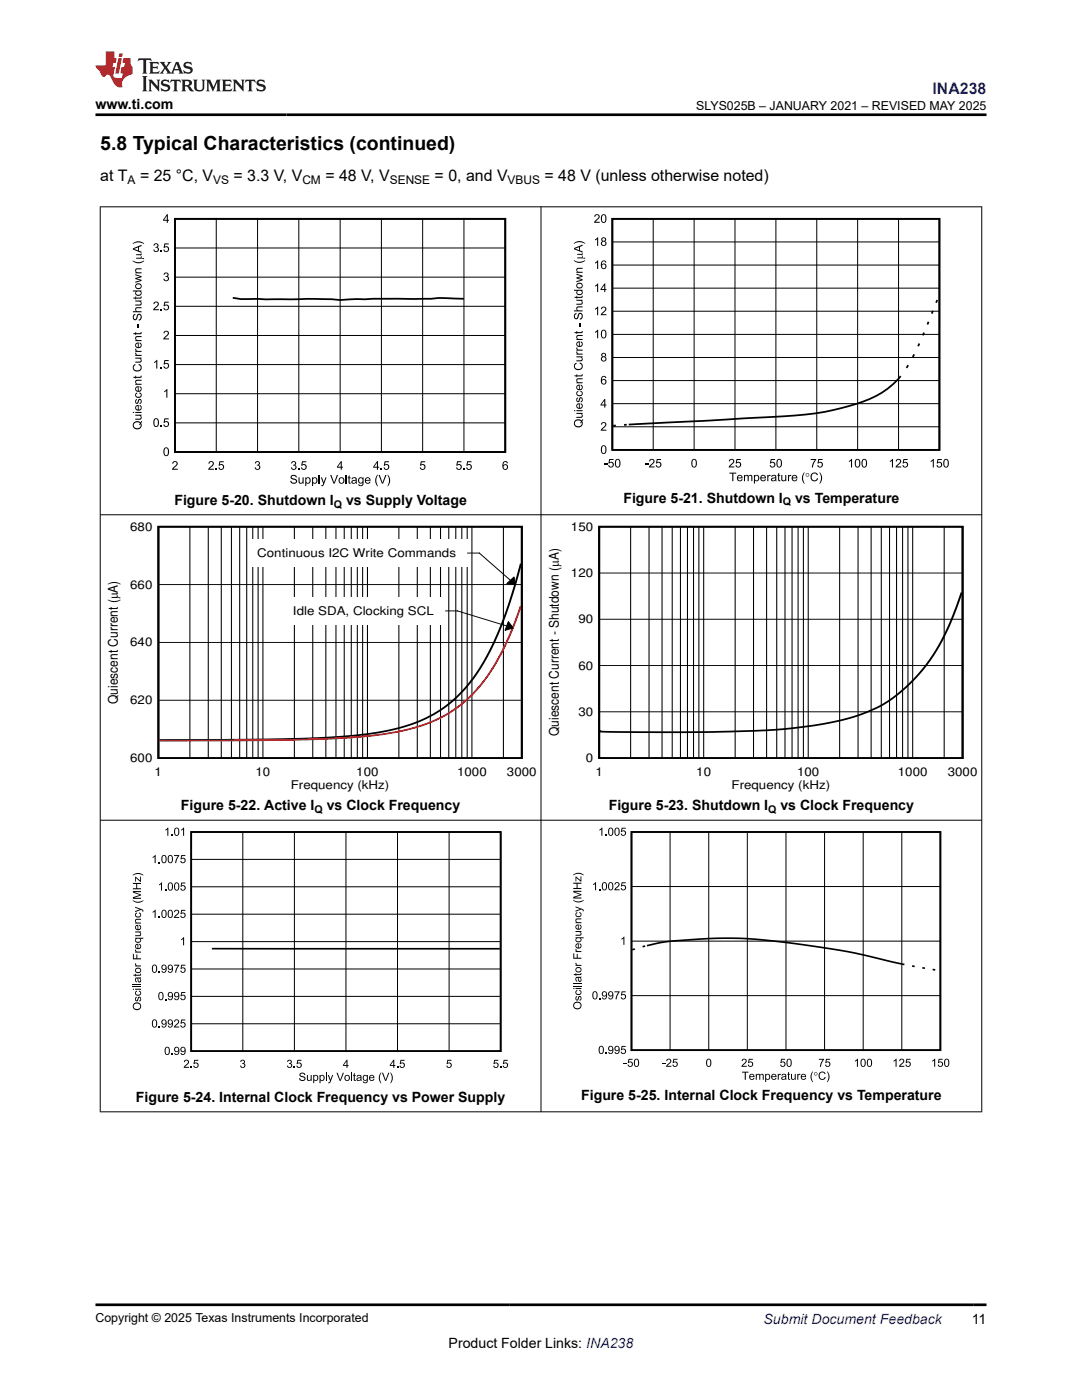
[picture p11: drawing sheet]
<svg xmlns="http://www.w3.org/2000/svg" width="216mm" height="279mm" viewBox="0 0 216 279" stroke-linecap="round" stroke-linejoin="round" font-family="sans-serif">
<defs><g id="words">
<text font-size="3.9" x="20" y="29.9">5.8 Typical Characteristics (continued)</text>
<text font-size="3.2" fill="#00f" x="186.1" y="18.7">INA238</text>
<g font-size="3.2">
<text x="20" y="36.1">at T</text>
<text x="27.9" y="36.1">= 25 °C, V</text>
<text x="46.6" y="36.1">= 3.3 V, V</text>
<text x="64.9" y="36.1">= 48 V, V</text>
<text x="86.7" y="36.1">= 0, and V</text>
<text x="108.7" y="36.1">= 48 V (unless otherwise noted)</text>
</g>
<g font-size="2.8">
<text x="19" y="21.8">www.ti.com</text>
<text x="34.8" y="100.7">Figure 5-20. Shutdown I</text>
<text x="69.1" y="100.7">vs Supply Voltage</text>
<text x="124.4" y="100.3">Figure 5-21. Shutdown I</text>
<text x="158.7" y="100.3">vs Temperature</text>
<text x="36.1" y="161.7">Figure 5-22. Active I</text>
<text x="65.2" y="161.7">vs Clock Frequency</text>
<text x="121.5" y="161.7">Figure 5-23. Shutdown I</text>
<text x="155.7" y="161.7">vs Clock Frequency</text>
<text x="27.1" y="219.9">Figure 5-24. Internal Clock Frequency vs Power Supply</text>
<text x="116" y="219.6">Figure 5-25. Internal Clock Frequency vs Temperature</text>
<text x="89.5" y="269">Product Folder Links: INA238</text>
<text x="193.9" y="264.2">11</text>
</g>
<text font-size="2.8" fill="#00f" x="152.4" y="264.2">Submit Document Feedback</text>
<g font-size="2.7">
<text x="23.5" y="140.5" transform="rotate(-90 23.5 140.5)">Quiescent Current (PA)</text>
<text x="111.5" y="146.9" transform="rotate(-90 111.5 146.9)">Quiescent Current - Shutdown (PA)</text>
</g>
<g font-size="2.5">
<text x="138.9" y="21.9">SLYS025B – JANUARY 2021 – REVISED MAY 2025</text>
<text x="19" y="263.9">Copyright © 2025 Texas Instruments Incorporated</text>
</g>
<g font-size="2.4">
<text x="25.5" y="36.7">A</text>
<text x="42.5" y="36.7">VS</text>
<text x="60.3" y="36.7">CM</text>
<text x="77.8" y="36.7">SENSE</text>
<text x="101.3" y="36.7">VBUS</text>
<text x="26" y="105.9">680</text>
<text x="113.9" y="105.9">150</text>
<text x="51.3" y="111.2">Continuous I2C Write Commands</text>
<text x="26" y="117.4">660</text>
<text x="113.9" y="115.1">120</text>
<text x="58.5" y="122.7">Idle SDA, Clocking SCL</text>
<text x="115.4" y="124.4">90</text>
<text x="26" y="129">640</text>
<text x="115.4" y="133.6">60</text>
<text x="26" y="140.5">620</text>
<text x="115.4" y="142.8">30</text>
<text x="26" y="152.1">600</text>
<text x="30.9" y="154.8">1</text>
<text x="51" y="154.8">10</text>
<text x="71.1" y="154.8">100</text>
<text x="91.2" y="154.8">1000</text>
<text x="101.2" y="154.8">3000</text>
<text x="116.9" y="152.1">0</text>
<text x="118.8" y="154.8">1</text>
<text x="138.9" y="154.8">10</text>
<text x="159.1" y="154.8">100</text>
<text x="179.2" y="154.8">1000</text>
<text x="189.1" y="154.8">3000</text>
<text x="58" y="157.6">Frequency (kHz)</text>
<text x="146" y="157.6">Frequency (kHz)</text>
</g>
<g font-size="2.1">
<text x="66.6" y="101.3">Q</text>
<text x="156.2" y="100.9">Q</text>
<text x="62.8" y="162.3">Q</text>
<text x="153.3" y="162.3">Q</text>
</g>
</g></defs>
<g fill="#000">
<path d="M27.2 50.7h.9l-.1-.2 .3 .2-.3 .2a.41 .41 0 0 1 .2 .6l.6 .1-.2 .1-1.4-.1v-.2h.6a.26 .26 0 0 0 .3-.2 .26 .26 0 0 0-.1-.3h-.8zM26.6 59.4h.4v-.2h.2v.2h.8l.2-.3a.31 .31 0 0 1 0 .4 .31 .31 0 0 1-.3 .1h-.7v.2h-.2v-.2h-.3zM27 54.7l1.2 .4v.2l-.9 .3 .9 .2v.3l-1.2 .3v-.2l1-.2-1-.3v-.2l1-.3-1-.3zM27.1 53.6l1.1-.1v.2h-.7a.29 .29 0 0 0-.4 .3 .29 .29 0 0 0 .3 .3h.8v.3h-1.2v-.2h.2l-.2-.4zM26.5 52l.2 .1a1.96 1.96 0 0 0 2.1-.1 1.41 1.41 0 0 1-2.3 0zM26.5 48.6a1.74 1.74 0 0 1 2.3 0v.1a1.99 1.99 0 0 0-2.3 0zM30.8 48.7a.46 .46 0 0 1 .7-.1 .46 .46 0 0 1-.1 .7 .54 .54 0 0 1 0 1 .54 .54 0 0 1-.8-.5h.2a.35 .35 0 0 0 .4 .3 .35 .35 0 0 0 .3-.4 .35 .35 0 0 0-.5-.2v-.2a.3 .3 0 0 0 .4-.3 .3 .3 0 0 0-.3-.3 .3 .3 0 0 0-.3 .3h-.2zM32 50h.3v.3h-.3zM32.8 48.6h.9v.2h-.7l-.1 .4a.57 .57 0 0 1 .8 .3 .57 .57 0 0 1-.4 .8 .57 .57 0 0 1-.7-.5h.2a.38 .38 0 0 0 .6 .2 .38 .38 0 0 0 .1-.6 .38 .38 0 0 0-.6 0l-.3 .1zM32.8 54.5a.46 .46 0 0 1 .7 0 .46 .46 0 0 1-.1 .7 .54 .54 0 0 1 0 .9 .54 .54 0 0 1-.8-.5h.2a.35 .35 0 0 0 .4 .3 .35 .35 0 0 0 .3-.4 .35 .35 0 0 0-.5-.2v-.2a.3 .3 0 0 0 .4-.2 .3 .3 0 0 0-.3-.4 .3 .3 0 0 0-.3 .4l-.2-.1zM115.2 50.7l.9-.1-.1-.2 .3 .3-.2 .2a.4 .4 0 0 1 .1 .6h.6l-.2 .1h-1.4v-.2h.7a.26 .26 0 0 0 .3-.2 .26 .26 0 0 0-.2-.3h-.8zM114.6 59.2h.4v-.2h.2v.2h.8l.3-.2a.31 .31 0 0 1-.1 .4 .31 .31 0 0 1-.3 .1h-.7v.1h-.2v-.1h-.3z"/>
<path d="M115 54.6l1.3 .4v.2l-1 .3 1 .2v.2l-1.3 .4v-.2l1-.3-1-.2v-.2l1-.3-1-.3zM115.1 53.5l1.2-.1v.3h-.8a.29 .29 0 0 0-.3 .2 .29 .29 0 0 0 .2 .3h.9v.3h-1.3v-.2h.2l-.2-.4zM114.5 51.9a1.98 1.98 0 0 0 2.3 0 1.39 1.39 0 0 1-2.3 0zM114.5 48.5a1.53 1.53 0 0 1 2.3 .2 1.97 1.97 0 0 0-2.3 0zM118.7 57l.7-.4v1.7h-.3v-1.3l-.4 .2zM118.7 52.4l.7-.4v1.7h-.3v-1.4l-.4 .3zM118.7 47.8l.7-.4v1.7h-.3v-1.4l-.4 .3zM118.7 42.9a.55 .55 0 0 1 .9 .1 .55 .55 0 0 1-.2 .8l-.6 .5h.9v.2h-1.2l.2-.4a1.03 1.03 0 0 0 .7-1.1l-.4-.1-.2 .4-.2-.1zM27.5 64.8h.2v.7h-.2zM26.7 72.8l.3-.1v.2a.58 .58 0 0 0-.2 .8 .58 .58 0 0 0 .8 .2 .53 .53 0 0 0 .5-.5 .53 .53 0 0 0-.5-.5l.1-.3a.83 .83 0 0 1 .5 1.2 .83 .83 0 0 1-1.3 .3 .79 .79 0 0 1-.2-1.3zM26.6 62.8l.4-.1v.2a.38 .38 0 0 0-.4 .4 .38 .38 0 0 0 .5 .3 .89 .89 0 0 1 .8-1 .73 .73 0 0 1 .4 .8 .73 .73 0 0 1-.6 .6v-.2a.44 .44 0 0 0 .4-.5 .44 .44 0 0 0-.5-.4l-.1 .1a.74 .74 0 0 1-.7 .9 .71 .71 0 0 1-.2-1.1zM27.1 78.5l.3-.2v.2l-.2 .2a.43 .43 0 0 0 .4 .5 .43 .43 0 0 0 .4-.6l-.2-.1v-.2a.59 .59 0 0 1 .4 .9 .59 .59 0 0 1-.9 .1l-.3-.3z"/>
<path d="M26.6 75.2h.4v-.2h.2v.2h.8l.2-.2a.31 .31 0 0 1 0 .3 .31 .31 0 0 1-.3 .1h-.7v.2h-.2v-.2h-.3zM26.6 66.5h.4v-.2h.2v.2h.8l.2-.3a.31 .31 0 0 1 0 .4 .31 .31 0 0 1-.3 .1h-.7v.2h-.2v-.2h-.3zM27.1 75.9l1.1-.1v.2h-.7a.29 .29 0 0 0-.4 .2 .29 .29 0 0 0 .3 .4h.8v.2h-1.2v-.2h.2l-.2-.4zM27 71.4h1.2v.2h-.1a.44 .44 0 0 1 .2 .5 .44 .44 0 0 1-.5 .3h-.8v-.2h.7a.31 .31 0 0 0 .4-.3 .31 .31 0 0 0-.4-.3h-.7zM27 70.4h.2a.28 .28 0 0 0 .1 .4 .28 .28 0 0 0 .3 0h.6v.2h-1.2v-.2h.2l-.2-.2zM27 69.6h.2a.28 .28 0 0 0 .1 .4 .28 .28 0 0 0 .3 0h.6v.2h-1.2v-.2h.2l-.2-.2zM27.1 67.1h1.1v.2h-.7a.29 .29 0 0 0-.4 .2 .29 .29 0 0 0 .3 .3l.8 .1v.2h-1.2v-.2h.2l-.2-.4zM27.1 61.4l1.1-.1v.2h-.7a.31 .31 0 0 0-.3 .4 .31 .31 0 0 0 .4 .2h.6v.2h-1.7v-.2h.6l-.1-.4zM27 60h1.2v.2h-.1a.44 .44 0 0 1 .2 .5 .44 .44 0 0 1-.5 .3h-.8v-.2h.7a.31 .31 0 0 0 .4-.3 .31 .31 0 0 0-.4-.3h-.7zM30.8 72.3l.6-.5v1.8h-.2v-1.4l-.4 .3zM30.8 60.3a.56 .56 0 0 1 .8 .1 .56 .56 0 0 1-.3 .9l-.4 .4h.8v.2h-1.1l.1-.4a1.05 1.05 0 0 0 .7-1.1h-.4l-.2 .3h-.2zM32 73.3h.3v.3h-.3z"/>
<path d="M32 61.7h.3v.2h-.3zM32.8 71.9h.9v.2h-.7l-.1 .4a.57 .57 0 0 1 .8 .3 .57 .57 0 0 1-.4 .8 .57 .57 0 0 1-.7-.5h.2a.38 .38 0 0 0 .6 .2 .38 .38 0 0 0 .1-.6 .38 .38 0 0 0-.6 0h-.3zM32.8 60.2h.9v.2h-.7l-.1 .5a.57 .57 0 0 1 .8 .3 .57 .57 0 0 1-.4 .7 .57 .57 0 0 1-.7-.4l.2-.1a.38 .38 0 0 0 .6 .2 .38 .38 0 0 0 .1-.5 .38 .38 0 0 0-.6 0h-.3zM32.8 78.1l.6-.5v1.8h-.2v-1.4l-.4 .3zM32.8 66.1a.56 .56 0 0 1 .8 .2 .56 .56 0 0 1-.3 .8l-.4 .4h.8v.2h-1.1l.1-.3a1.05 1.05 0 0 0 .7-1.1l-.4-.1-.2 .3h-.2zM115.5 64.6h.2v.7h-.2zM114.7 72.5l.3-.1 .1 .2a.57 .57 0 0 0-.3 .8 .57 .57 0 0 0 .8 .2 .52 .52 0 0 0 .5-.5 .52 .52 0 0 0-.4-.5v-.2a.82 .82 0 0 1 .5 1.1 .82 .82 0 0 1-1.3 .3 .78 .78 0 0 1-.2-1.3zM114.7 62.7l.3-.2v.2a.38 .38 0 0 0-.3 .4 .38 .38 0 0 0 .4 .3 .88 .88 0 0 1 .8-.9 .72 .72 0 0 1 .4 .7 .72 .72 0 0 1-.6 .6v-.2a.44 .44 0 0 0 .4-.5 .44 .44 0 0 0-.5-.4l-.1 .1a.73 .73 0 0 1-.6 .9 .7 .7 0 0 1-.2-1zM115.1 78.2l.3-.2v.2l-.2 .1a.42 .42 0 0 0 .4 .6 .42 .42 0 0 0 .4-.6l-.2-.1v-.2a.6 .6 0 0 1 .1 1.1 .6 .6 0 0 1-.9-.6zM114.6 74.9h.4v-.2h.2v.2h.8l.3-.2a.31 .31 0 0 1-.1 .3 .31 .31 0 0 1-.3 .1h-.7v.2h-.2v-.2h-.3zM114.6 66.3h.4v-.2h.2v.2h.8l.3-.3a.31 .31 0 0 1-.1 .4 .31 .31 0 0 1-.3 .1h-.7v.1h-.2v-.1h-.3zM115.1 75.6l1.2-.1v.2h-.8a.29 .29 0 0 0-.3 .2 .29 .29 0 0 0 .2 .4h.9v.2h-1.3v-.2h.2l-.2-.4z"/>
<path d="M115 71.1h1.3v.2h-.2a.44 .44 0 0 1 .2 .5 .44 .44 0 0 1-.5 .3h-.8v-.2h.7a.31 .31 0 0 0 .4-.3 .31 .31 0 0 0-.4-.3h-.7zM115.1 70.1l.1 .1a.27 .27 0 0 0 .1 .3 .27 .27 0 0 0 .3 .1h.7v.2h-1.3v-.2h.2l-.2-.2zM115.1 69.3l.1 .1a.27 .27 0 0 0 .1 .3 .27 .27 0 0 0 .3 .1h.7v.2h-1.3v-.2h.2l-.2-.2zM115.1 66.9l1.2-.1v.3h-.8a.29 .29 0 0 0-.3 .2 .29 .29 0 0 0 .2 .3h.9v.3h-1.3v-.2h.2l-.2-.4zM115.1 61.2l1.2-.1v.2h-.8a.3 .3 0 0 0-.3 .4 .3 .3 0 0 0 .4 .2h.7v.2h-1.8v-.2h.7l-.2-.3zM115 59.8h1.3v.2h-.2a.44 .44 0 0 1 .2 .5 .44 .44 0 0 1-.5 .3h-.8v-.2h.7a.31 .31 0 0 0 .4-.3 .31 .31 0 0 0-.4-.3h-.7zM118.7 66.2l.7-.4v1.7h-.3v-1.3l-.4 .2zM118.7 61.6l.7-.4v1.7h-.3v-1.3l-.4 .2zM120.1 61.3a.55 .55 0 0 1 .8 .1 .55 .55 0 0 1-.2 .8l-.5 .5h.8v.2h-1.1l.1-.4a1.03 1.03 0 0 0 .7-1.1h-.4l-.2 .3h-.2zM27.1 79.7l.2-.1v.2a.25 .25 0 0 0-.2 .3 .25 .25 0 0 0 .3 .2l.1-.1a.43 .43 0 0 1 .2-.5 .43 .43 0 0 1 .5 .1v.7l-.3 .1-.1-.2a.28 .28 0 0 0 .3-.3 .28 .28 0 0 0-.3-.2 .53 .53 0 0 1-.6 .7l-.2-.5zM27 82.8h1.2v.1h-.1a.44 .44 0 0 1 .2 .6 .44 .44 0 0 1-.5 .3h-.8v-.2h.7a.31 .31 0 0 0 .4-.4 .31 .31 0 0 0-.4-.2h-.7zM32 84.9h.3v.3h-.3z"/>
<path d="M32.8 83.5h.9v.2h-.7l-.1 .5a.57 .57 0 0 1 .8 .2 .57 .57 0 0 1-.4 .8 .57 .57 0 0 1-.7-.5h.2a.38 .38 0 0 0 .6 .2 .38 .38 0 0 0 .1-.6 .38 .38 0 0 0-.6 0l-.3 .1zM34.5 92.1a.56 .56 0 0 1 .9 .2 .56 .56 0 0 1-.3 .8l-.5 .4h.9v.3h-1.2l.2-.4a1.05 1.05 0 0 0 .7-1.1l-.4-.1-.2 .3h-.2zM41.8 92.1a.56 .56 0 0 1 .8 .2 .56 .56 0 0 1-.3 .8l-.5 .4h.9v.3h-1.2l.2-.4a1.05 1.05 0 0 0 .7-1.1l-.4-.1-.2 .3h-.2zM43 93.5h.3v.3h-.3zM43.8 92.1h.8v.2h-.6l-.1 .4a.57 .57 0 0 1 .8 .3 .57 .57 0 0 1-.4 .8 .57 .57 0 0 1-.7-.5h.2a.38 .38 0 0 0 .5 .2 .38 .38 0 0 0 .1-.6 .38 .38 0 0 0-.5 0h-.3zM51 92.1a.46 .46 0 0 1 .7 0 .46 .46 0 0 1-.1 .7 .54 .54 0 0 1 0 1 .54 .54 0 0 1-.8-.5h.2a.35 .35 0 0 0 .4 .3 .35 .35 0 0 0 .3-.4 .35 .35 0 0 0-.5-.3l.1-.1a.3 .3 0 0 0 .3-.3 .3 .3 0 0 0-.2-.3 .3 .3 0 0 0-.3 .3h-.3zM58.1 94.9a.69 .69 0 0 1 1.1 .4h-.2a.38 .38 0 0 0-.4-.4 .38 .38 0 0 0-.3 .5 .89 .89 0 0 1 1 .8 .73 .73 0 0 1-.8 .3 .73 .73 0 0 1-.6-.5l.2-.1a.44 .44 0 0 0 .5 .5 .44 .44 0 0 0 .4-.5l-.1-.1a.73 .73 0 0 1-.9-.7zM58.2 92.1a.46 .46 0 0 1 .8 0 .46 .46 0 0 1-.1 .7 .54 .54 0 0 1 0 1 .54 .54 0 0 1-.8-.5h.2a.35 .35 0 0 0 .4 .3 .35 .35 0 0 0 .2-.4 .35 .35 0 0 0-.4-.3v-.1a.3 .3 0 0 0 .4-.3 .3 .3 0 0 0-.3-.3 .3 .3 0 0 0-.3 .3h-.2zM59.5 93.5h.3v.3h-.3zM60.3 92.1h.8v.2h-.7l-.1 .4a.57 .57 0 0 1 .9 .3 .57 .57 0 0 1-.4 .8 .57 .57 0 0 1-.7-.5h.2a.38 .38 0 0 0 .5 .2 .38 .38 0 0 0 .1-.6 .38 .38 0 0 0-.5 0h-.3zM59.6 95.3h.2v.7a.31 .31 0 0 0 .3 .4 .31 .31 0 0 0 .3-.5v-.6h.2v1.2h-.2v-.2a.44 .44 0 0 1-.5 .2 .44 .44 0 0 1-.3-.5zM63.6 94.8h.2v1.7h-.2z"/>
<path d="M64 95.3h.2l.4 1 .4-1h.2l-.5 1.2a.44 .44 0 0 1-.6 .5v-.2h.2l.2-.3zM65.9 94.8h.2l.6 1.5 .5-1.5h.3l-.7 1.7h-.3zM69 94.8h.2v1.7h-.2zM69.5 95l.3-.2v.5h.2v.1h-.2v.8l.2 .3a.31 .31 0 0 1-.4 0 .31 .31 0 0 1-.1-.3v-.8h-.1zM75.3 94.8h.1l-.1 .2a1.96 1.96 0 0 0 .1 2 1.53 1.53 0 0 1-.1-2.2zM76 93.5h.2v.3h-.2zM75.5 94.8h.3l.5 1.5 .6-1.5h.2l-.7 1.7h-.2zM76.7 92.1h.9v.2h-.7l-.1 .4a.57 .57 0 0 1 .8 .3 .57 .57 0 0 1-.3 .8 .57 .57 0 0 1-.8-.5h.3a.38 .38 0 0 0 .5 .2 .38 .38 0 0 0 .1-.6 .38 .38 0 0 0-.6 0h-.2zM77.3 94.8a1.41 1.41 0 0 1 0 2.2 1.99 1.99 0 0 0 0-2.2zM84 92.1h.8v.2h-.7l-.1 .4a.57 .57 0 0 1 .9 .3 .57 .57 0 0 1-.4 .8 .57 .57 0 0 1-.7-.5h.2a.38 .38 0 0 0 .5 .2 .38 .38 0 0 0 .1-.6 .38 .38 0 0 0-.5 0h-.3zM91.2 92.1h.9v.2h-.7l-.1 .4a.57 .57 0 0 1 .8 .3 .57 .57 0 0 1-.4 .8 .57 .57 0 0 1-.7-.5h.2a.38 .38 0 0 0 .6 .2 .38 .38 0 0 0 .1-.6 .38 .38 0 0 0-.6 0h-.3zM92.5 93.5h.2v.3h-.2z"/>
<path d="M93.2 92.1h.9v.2h-.7l-.1 .4a.57 .57 0 0 1 .8 .3 .57 .57 0 0 1-.4 .8 .57 .57 0 0 1-.7-.5h.2a.38 .38 0 0 0 .6 .2 .38 .38 0 0 0 .1-.6 .38 .38 0 0 0-.6 0h-.2zM115.1 79.4l.2-.1 .1 .2a.24 .24 0 0 0-.3 .3 .24 .24 0 0 0 .3 .2l.1-.1a.43 .43 0 0 1 .2-.6 .43 .43 0 0 1 .5 .2v.6l-.3 .2-.1-.2a.28 .28 0 0 0 .4-.3 .28 .28 0 0 0-.4-.3 .52 .52 0 0 1-.6 .7l-.2-.4zM115 82.4h1.3v.2h-.2a.44 .44 0 0 1 .2 .5 .44 .44 0 0 1-.5 .3h-.8v-.2h.7a.31 .31 0 0 0 .4-.3 .31 .31 0 0 0-.4-.3h-.7zM120.5 92.6h.7v.2h-.7zM120.1 84.4a.55 .55 0 0 1 .8 0 .55 .55 0 0 1-.2 .9l-.5 .5h.8v.2h-1.1l.1-.4a1.03 1.03 0 0 0 .7-1.1l-.4-.1-.2 .4-.2-.1zM121.6 91.6h.8v.2h-.7l-.1 .5a.57 .57 0 0 1 .8 .2 .57 .57 0 0 1-.3 .8 .57 .57 0 0 1-.7-.5h.2a.38 .38 0 0 0 .5 .2 .38 .38 0 0 0 .1-.5 .38 .38 0 0 0-.6-.1l-.2 .1zM128.7 92.6h.6v.2h-.6zM129.7 91.7a.55 .55 0 0 1 .8 .1 .55 .55 0 0 1-.2 .8l-.5 .5h.8v.2h-1.1l.1-.4a1.03 1.03 0 0 0 .7-1.1h-.4l-.2 .3h-.2zM131.1 91.6h.8v.2h-.7l-.1 .5a.57 .57 0 0 1 .8 .2 .57 .57 0 0 1-.3 .8 .57 .57 0 0 1-.8-.5h.3a.38 .38 0 0 0 .5 .2 .38 .38 0 0 0 .1-.5 .38 .38 0 0 0-.6-.1l-.2 .1zM145.5 94.3h1.4v.2h-.6v1.5h-.2v-1.5h-.6zM145.6 91.7a.55 .55 0 0 1 .8 .1 .55 .55 0 0 1-.2 .8l-.5 .5h.8v.2h-1.1l.2-.4a1.03 1.03 0 0 0 .6-1.1h-.3l-.2 .3h-.3zM147 91.6h.8v.2h-.7l-.1 .5a.57 .57 0 0 1 .8 .2 .57 .57 0 0 1-.3 .8 .57 .57 0 0 1-.7-.5h.2a.38 .38 0 0 0 .5 .2 .38 .38 0 0 0 .1-.5 .38 .38 0 0 0-.6-.1l-.2 .1z"/>
<path d="M148.4 94.8h.2v.2a.42 .42 0 0 1 .8 0l.2-.2 .4 .1 .1 1.1h-.2v-.7a.26 .26 0 0 0-.2-.4 .26 .26 0 0 0-.3 .2v.9h-.2v-.8a.28 .28 0 0 0-.4-.2 .28 .28 0 0 0-.1 .4v.6h-.3zM153.1 94.8h.2v.2l.4-.2h.1l-.1 .2a.27 .27 0 0 0-.3 .1 .27 .27 0 0 0-.1 .3v.6h-.2zM153.8 91.6h.8v.2h-.6l-.1 .5a.57 .57 0 0 1 .8 .2 .57 .57 0 0 1-.4 .8 .57 .57 0 0 1-.7-.5h.2a.38 .38 0 0 0 .5 .2 .38 .38 0 0 0 .1-.5 .38 .38 0 0 0-.5-.1l-.3 .1zM155.3 94.5l.2-.1v.4h.2v.2h-.2v.7l.2 .3a.31 .31 0 0 1-.3 0 .31 .31 0 0 1-.1-.3v-.7h-.2zM155.9 94.8h.2v.7a.31 .31 0 0 0 .3 .4 .31 .31 0 0 0 .3-.4v-.7h.2v1.2h-.2v-.2a.44 .44 0 0 1-.5 .2 .44 .44 0 0 1-.3-.4zM157.2 94.8h.2v.2l.4-.2h.1l-.1 .2a.27 .27 0 0 0-.3 .1 .27 .27 0 0 0-.1 .3v.6h-.2zM160.4 94.3h.2a1.98 1.98 0 0 0 0 2.2 1.51 1.51 0 0 1-.2-2.2zM161.8 91.6h1.1l-.5 1-.2 .7h-.2l.1-.5 .5-1h-.8zM162 94.5a.75 .75 0 0 1 1.2 .3h-.2a.57 .57 0 0 0-.8-.2 .57 .57 0 0 0-.2 .8 .52 .52 0 0 0 .5 .5 .52 .52 0 0 0 .5-.5l.2 .1a.82 .82 0 0 1-1.1 .4 .82 .82 0 0 1-.3-1.2zM163.3 91.6h.8v.2h-.7v.5a.57 .57 0 0 1 .8 .2 .57 .57 0 0 1-.4 .8 .57 .57 0 0 1-.7-.5h.2a.38 .38 0 0 0 .5 .2 .38 .38 0 0 0 .1-.5 .38 .38 0 0 0-.5-.1l-.3 .1zM163.5 94.3a1.39 1.39 0 0 1 0 2.2 1.97 1.97 0 0 0 0-2.2zM169.4 92l.6-.4v1.7h-.2v-1.3l-.4 .2z"/>
<path d="M177.6 92l.6-.4v1.7h-.2v-1.3l-.4 .2zM178.9 91.7a.55 .55 0 0 1 .8 .1 .55 .55 0 0 1-.2 .8l-.5 .5h.8v.2h-1.1l.2-.4a1.03 1.03 0 0 0 .6-1.1h-.4l-.1 .3h-.3zM180.3 91.6h.8v.2h-.7l-.1 .5a.57 .57 0 0 1 .8 .2 .57 .57 0 0 1-.3 .8 .57 .57 0 0 1-.7-.5h.2a.38 .38 0 0 0 .5 .2 .38 .38 0 0 0 .1-.5 .38 .38 0 0 0-.5-.1l-.3 .1zM185.7 92l.6-.4v1.7h-.2v-1.3l-.4 .2zM187.1 91.6h.8v.2h-.7l-.1 .5a.57 .57 0 0 1 .9 .2 .57 .57 0 0 1-.4 .8 .57 .57 0 0 1-.7-.5h.2a.38 .38 0 0 0 .5 .2 .38 .38 0 0 0 .1-.5 .38 .38 0 0 0-.5-.1l-.3 .1z"/>
<path d="M27 57.1a.63 .63 0 0 1 1.2 0 .63 .63 0 0 1-1.2 0zM27.3 56.9a.42 .42 0 0 0 .3 .6 .42 .42 0 0 0 .4-.6l-.4-.1z"/>
<path d="M26.5 58h1.7v.2h-.1a.6 .6 0 0 1-.4 .9 .6 .6 0 0 1-.7-.7l.1-.2h-.6zM27.3 58.3l-.1 .1a.42 .42 0 0 0 .4 .4 .42 .42 0 0 0 .4-.5z"/>
<path d="M26.5 49.6l1.7-.7v.2l-.5 .2v.7l.5 .2v.3l-1.7-.7zM26.7 49.7l.8 .3v-.6z"/>
<path d="M33.3 42.7h.2v1.2h.2v.2h-.2v.4h-.2v-.4h-.8v-.2zM33.3 43.1l-.6 .8h.6z"/>
<path d="M115 57a.65 .65 0 0 1 1.3 0 .65 .65 0 0 1-1.3 0zM115.3 56.7a.41 .41 0 0 0 .3 .7 .41 .41 0 0 0 .4-.7l-.4-.1z"/>
<path d="M114.5 57.8h1.8v.2h-.2a.59 .59 0 0 1-.4 .9 .59 .59 0 0 1-.7-.6l.2-.3h-.7zM115.3 58.1l-.1 .1a.42 .42 0 0 0 .5 .5 .42 .42 0 0 0 .3-.6z"/>
<path d="M114.5 49.5l1.8-.7v.3l-.6 .2v.7l.6 .2v.2l-1.8-.7zM114.7 49.6l.9 .3v-.6z"/>
<path d="M120.1 42.9a.61 .61 0 0 1 .8 0 .61 .61 0 0 1 .1 .7 .61 .61 0 0 1-.5 .9 .61 .61 0 0 1-.6-.9zM120.2 43a.95 .95 0 0 0 .3 1.3 .89 .89 0 0 0 0-1.4z"/>
<path d="M120.1 47.5a.46 .46 0 0 1 .7-.1 .46 .46 0 0 1-.1 .7 .51 .51 0 0 1 .2 .8 .51 .51 0 0 1-.8 0 .51 .51 0 0 1 .1-.8l-.2-.2zM120.2 47.8a.28 .28 0 0 0 .5 0 .28 .28 0 0 0-.5 0zM120.1 48.6a.35 .35 0 0 0 .7 0 .35 .35 0 0 0-.7 0z"/>
<path d="M120.6 56.6h.2v1.1h.2v.2h-.2v.4h-.2v-.4h-.8zM120.6 56.9l-.6 .8h.6z"/>
<path d="M120.1 52.2l.6-.2 .3 .4h-.2a.34 .34 0 0 0-.4-.3 .34 .34 0 0 0-.3 .5v.2a.54 .54 0 0 1 .8 .1 .54 .54 0 0 1-.2 .8 .54 .54 0 0 1-.7-.3l-.1-.8zM120.1 53.2a.4 .4 0 0 0 .8 0 .4 .4 0 0 0-.8 0z"/>
<path d="M27.1 77.2l.6-.1v.9a.36 .36 0 0 0 .4-.3 .36 .36 0 0 0-.3-.4l.1-.2a.61 .61 0 0 1 .2 .8 .61 .61 0 0 1-.9 .2 .61 .61 0 0 1-.1-.9zM27.3 77.4l-.1 .4 .3 .2v-.7z"/>
<path d="M27.1 68.5l.6-.2v1a.36 .36 0 0 0 .4-.3 .36 .36 0 0 0-.3-.4l.1-.3a.61 .61 0 0 1 .2 .9 .61 .61 0 0 1-.9 .2 .61 .61 0 0 1-.1-.9zM27.3 68.6l-.1 .4 .3 .3v-.7z"/>
<path d="M115.2 76.9l.5-.1v.9a.36 .36 0 0 0 .4-.3 .36 .36 0 0 0-.2-.4v-.2a.61 .61 0 0 1 .2 .8 .61 .61 0 0 1-.8 .2 .61 .61 0 0 1-.1-.9zM115.3 77.1l-.1 .3 .3 .3v-.7z"/>
<path d="M115.2 68.3l.5-.2v.9a.36 .36 0 0 0 .4-.2 .36 .36 0 0 0-.2-.5v-.2a.61 .61 0 0 1 .2 .9 .61 .61 0 0 1-.8 .2 .61 .61 0 0 1-.1-.9zM115.3 68.4l-.1 .4 .3 .2v-.7z"/>
<path d="M120.1 65.9a.61 .61 0 0 1 .8 .1 .61 .61 0 0 1 .1 .7 .61 .61 0 0 1-.5 .8 .61 .61 0 0 1-.6-.8zM120.2 66.1a.95 .95 0 0 0 .3 1.3 .89 .89 0 0 0 0-1.4z"/>
<path d="M120.1 70.5a.46 .46 0 0 1 .7 0 .46 .46 0 0 1-.1 .7 .51 .51 0 0 1 .2 .8 .51 .51 0 0 1-.8 0 .51 .51 0 0 1 .1-.8l-.2-.2zM120.2 70.8a.28 .28 0 0 0 .5 0 .28 .28 0 0 0-.5 0zM120.1 71.6a.35 .35 0 0 0 .7 0 .35 .35 0 0 0-.7 0z"/>
<path d="M120.1 75.2l.6-.2 .3 .4-.2 .1a.34 .34 0 0 0-.4-.3 .34 .34 0 0 0-.3 .4v.2a.54 .54 0 0 1 .8 .1 .54 .54 0 0 1-.2 .8 .54 .54 0 0 1-.7-.3l-.1-.8zM120.1 76.2a.4 .4 0 0 0 .8 0 .4 .4 0 0 0-.8 0z"/>
<path d="M26.5 82.2h.3v.2h-.3zM27 82.2h1.2v.2h-1.2z"/>
<path d="M27.1 81l.6-.2v.9a.36 .36 0 0 0 .4-.2 .36 .36 0 0 0-.3-.5l.1-.2a.61 .61 0 0 1 .2 .9 .61 .61 0 0 1-.9 .2 .61 .61 0 0 1-.1-.9zM27.3 81.1l-.1 .4 .3 .2v-.7z"/>
<path d="M26.7 84.3a1 1 0 0 1 1.4 0l.1-.3 .2 .1a.57 .57 0 0 0-.1 .8 .88 .88 0 0 1-1.2 .8 .88 .88 0 0 1-.4-1.4zM26.9 84.4a.66 .66 0 0 0 .4 1.1 .66 .66 0 0 0 .7-.9l-.1 .3-.1-.1 .1-.3-.3-.2z"/>
<path d="M30.8 83.6a.62 .62 0 0 1 .8 0 .62 .62 0 0 1 .1 .7 .62 .62 0 0 1-.5 .9 .62 .62 0 0 1-.6-.9zM30.9 83.8a.96 .96 0 0 0 .3 1.2 .89 .89 0 0 0 0-1.4z"/>
<path d="M32.9 89.4a.62 .62 0 0 1 .7 .1 .62 .62 0 0 1 .1 .7 .62 .62 0 0 1-.5 .8 .62 .62 0 0 1-.6-.8zM32.9 89.6a.96 .96 0 0 0 .3 1.3 .89 .89 0 0 0 0-1.4z"/>
<path d="M60.9 95.3h.2v.1a.57 .57 0 0 1 .9 .5 .57 .57 0 0 1-.9 .5v.6h-.2zM61.2 95.5l-.1 .6 .2 .2a.45 .45 0 0 0 .5-.4 .45 .45 0 0 0-.5-.5z"/>
<path d="M62.3 95.3h.2v.1a.57 .57 0 0 1 .9 .5 .57 .57 0 0 1-.9 .5v.6h-.2zM62.6 95.5l-.1 .6 .2 .2a.45 .45 0 0 0 .4-.4 .45 .45 0 0 0-.4-.5z"/>
<path d="M67.6 95.9a.63 .63 0 0 1 1.2 0 .63 .63 0 0 1-1.2 0zM67.9 95.5a.44 .44 0 0 0-.1 .7 .44 .44 0 0 0 .6 .1 .44 .44 0 0 0 .1-.7 .44 .44 0 0 0-.6-.1z"/>
<path d="M68 92h.2v1.1h.2v.2h-.2v.5h-.2v-.5h-.8v-.2zM68 92.4l-.6 .7h.6z"/>
<path d="M70.2 95.4a.56 .56 0 0 1 .8-.1 .56 .56 0 0 1 .2 .7l.1 .5h-.3v-.1a.44 .44 0 0 1-.7 .2 .44 .44 0 0 1 0-.7l.7-.2a.32 .32 0 0 0-.3-.3 .32 .32 0 0 0-.4 .3l-.2-.1zM70.4 96a.3 .3 0 0 0 .2 .4 .3 .3 0 0 0 .4-.3v-.2z"/>
<path d="M71.6 95.4l.2-.1 .5 .1v-.1h.2v1a.55 .55 0 0 1-.4 .7 .55 .55 0 0 1-.6-.4l.2 .1a.35 .35 0 0 0 .5 .1 .35 .35 0 0 0 .1-.4 .6 .6 0 0 1-.8-.1 .6 .6 0 0 1 .1-.9zM71.8 95.5v.7a.4 .4 0 0 0 .5-.3 .4 .4 0 0 0-.5-.4z"/>
<path d="M73 95.4a.58 .58 0 0 1 .6-.1 .58 .58 0 0 1 .3 .6h-.9a.36 .36 0 0 0 .3 .5 .36 .36 0 0 0 .4-.3h.2a.63 .63 0 0 1-.9 .3 .63 .63 0 0 1 0-1zM73.1 95.5l-.1 .3h.7l-.2-.4z"/>
<path d="M75.2 92h.2v1.1h.3v.2h-.3v.5h-.2v-.5h-.7v-.2zM75.2 92.4l-.5 .7h.5z"/>
<path d="M100.4 92.2l.6-.1 .3 .4h-.2a.35 .35 0 0 0-.4-.3 .35 .35 0 0 0-.2 .4l-.1 .3a.55 .55 0 0 1 .9 0 .55 .55 0 0 1-.2 .8 .55 .55 0 0 1-.8-.3v-.8zM100.5 93.2a.37 .37 0 0 0 .7 0 .37 .37 0 0 0-.7 0z"/>
<path d="M114.5 81.9h.3v.2h-.3zM115 81.9h1.3v.2h-1.3z"/>
<path d="M115.2 80.6l.5-.1v.9a.36 .36 0 0 0 .4-.3 .36 .36 0 0 0-.2-.4v-.2a.61 .61 0 0 1 .2 .8 .61 .61 0 0 1-.8 .2 .61 .61 0 0 1-.1-.9zM115.3 80.8l-.1 .4 .3 .2v-.7z"/>
<path d="M114.8 83.9a1.02 1.02 0 0 1 1.3 0l.1-.3 .2 .1a.75 .75 0 0 0-.1 .9 .87 .87 0 0 1-1.3 .7 .87 .87 0 0 1-.2-1.4zM114.9 84.1a.65 .65 0 0 0 .4 1 .65 .65 0 0 0 .7-.8l-.1 .2-.1-.1 .1-.3-.3-.2z"/>
<path d="M120.1 89a.61 .61 0 0 1 .8 0 .61 .61 0 0 1 .1 .7 .61 .61 0 0 1-.5 .9 .61 .61 0 0 1-.6-.9zM120.2 89.2a.95 .95 0 0 0 .3 1.2 .89 .89 0 0 0 0-1.4z"/>
<path d="M120.6 79.6h.2v1.1h.2v.2h-.2v.4h-.2v-.4h-.8zM120.6 80l-.6 .7h.6z"/>
<path d="M122.9 91.7a.61 .61 0 0 1 .8 .1 .61 .61 0 0 1 .1 .6 .61 .61 0 0 1-.5 .9 .61 .61 0 0 1-.6-.9zM123 91.9a.95 .95 0 0 0 .3 1.2 .89 .89 0 0 0 0-1.4z"/>
<path d="M138.2 91.7a.61 .61 0 0 1 .7 .1 .61 .61 0 0 1 .2 .6 .61 .61 0 0 1-.6 .9 .61 .61 0 0 1-.6-.9zM138.3 91.9a.95 .95 0 0 0 .2 1.2 .89 .89 0 0 0 0-1.4z"/>
<path d="M147.2 94.9a.58 .58 0 0 1 .7-.1 .58 .58 0 0 1 .3 .7h-.9a.36 .36 0 0 0 .2 .4 .36 .36 0 0 0 .5-.3l.2 .1a.63 .63 0 0 1-1 .2 .63 .63 0 0 1 0-1zM147.4 95l-.1 .3h.7l-.2-.3z"/>
<path d="M150.4 94.8h.2v.2a.57 .57 0 0 1 .9 .4 .57 .57 0 0 1-.9 .5v.6h-.2zM150.7 95.1v.5l.1 .3a.45 .45 0 0 0 .5-.5 .45 .45 0 0 0-.5-.4z"/>
<path d="M151.9 94.9a.58 .58 0 0 1 .6-.1 .58 .58 0 0 1 .3 .7h-.9a.36 .36 0 0 0 .3 .4 .36 .36 0 0 0 .4-.3l.2 .1a.63 .63 0 0 1-.9 .2 .63 .63 0 0 1 0-1zM152 95l-.1 .3h.7l-.2-.3z"/>
<path d="M154 94.9a.56 .56 0 0 1 .7-.1 .56 .56 0 0 1 .2 .7l.1 .5h-.2l-.1-.1a.44 .44 0 0 1-.6 .2 .44 .44 0 0 1-.1-.7l.7-.2a.31 .31 0 0 0-.3-.3 .31 .31 0 0 0-.3 .3l-.2-.1zM154.1 95.6a.29 .29 0 0 0 .3 .4 .29 .29 0 0 0 .3-.4v-.2z"/>
<path d="M155.2 91.7a.61 .61 0 0 1 .7 .1 .61 .61 0 0 1 .1 .6 .61 .61 0 0 1-.5 .9 .61 .61 0 0 1-.6-.9zM155.2 91.9a.95 .95 0 0 0 .3 1.2 .89 .89 0 0 0 0-1.4z"/>
<path d="M158.1 94.9a.58 .58 0 0 1 .7-.1 .58 .58 0 0 1 .3 .7h-.9a.36 .36 0 0 0 .3 .4 .36 .36 0 0 0 .4-.3l.2 .1a.63 .63 0 0 1-1 .2 .63 .63 0 0 1 0-1zM158.3 95l-.1 .3h.7l-.2-.3z"/>
<path d="M160.8 94.8a.36 .36 0 0 1 .7 0 .36 .36 0 0 1-.7 0zM160.9 94.8a.26 .26 0 0 0 .5 0 .26 .26 0 0 0-.5 0z"/>
<path d="M170.8 91.7a.61 .61 0 0 1 .7 .1 .61 .61 0 0 1 .2 .6 .61 .61 0 0 1-.6 .9 .61 .61 0 0 1-.5-.9zM170.9 91.9a.95 .95 0 0 0 .2 1.2 .89 .89 0 0 0 0-1.4z"/>
<path d="M172.1 91.7a.61 .61 0 0 1 .8 .1 .61 .61 0 0 1 .1 .6 .61 .61 0 0 1-.5 .9 .61 .61 0 0 1-.6-.9zM172.2 91.9a.95 .95 0 0 0 .3 1.2 .89 .89 0 0 0 0-1.4z"/>
<path d="M188.5 91.7a.61 .61 0 0 1 .7 .1 .61 .61 0 0 1 .1 .6 .61 .61 0 0 1-.5 .9 .61 .61 0 0 1-.6-.9zM188.5 91.9a.95 .95 0 0 0 .3 1.2 .89 .89 0 0 0 0-1.4z"/>
</g>
<path d="M34.9 43.7h65.9v46.5h-65.9zM46.4 59.4l1.7 .3h14.8l5 .2a207.6 207.6 0 0 1 16.4-.3l3.3-.1 5 .1" fill="none" stroke="#000" stroke-width=".36"/>
<g fill="none" stroke="#000" stroke-width=".2">
<path d="M34.9 55.3h65.9M34.9 49.5h65.9M43.2 43.7v46.5M51.4 43.7v46.5M59.6 43.7v46.5M67.9 43.7v46.5M76.1 43.7v46.5M84.3 43.7v46.5M92.6 43.7v46.5M122.2 57.5h65.3M122.2 52.9h65.3M122.2 48.3h65.3"/>
<path d="M130.3 43.7v46.1M138.5 43.7v46.1M146.7 43.7v46.1M154.8 43.7v46.1M163 43.7v46.1M171.1 43.7v46.1M179.3 43.7v46.1M34.9 78.6h65.9M34.9 72.8h65.9M34.9 67h65.9M34.9 61.1h65.9M122.2 76h65.3"/>
<path d="M122.2 71.3h65.3M122.2 66.7h65.3M122.2 62.1h65.3M34.9 84.4h65.9M122.2 85.2h65.3M122.2 80.6h65.3M31.6 116.7h72.5M37.9 105.1v46.2M41.6 105.1v46.2M44.2 105.1v46.2M46.2 105.1v46.2M47.8 105.1v46.2"/>
<path d="M49.2 105.1v46.2M50.4 105.1v46.2M51.5 105.1v46.2M52.5 105.1v46.2M58.7 105.1v46.2M62.4 105.1v46.2M65 105.1v46.2M67 105.1v46.2M68.7 105.1v46.2M70.1 105.1v46.2M71.3 105.1v46.2M72.4 105.1v46.2"/>
<path d="M73.3 105.1v46.2M79.6 105.1v46.2M83.3 105.1v46.2M85.9 105.1v46.2M87.9 105.1v46.2M89.5 105.1v46.2M90.9 105.1v46.2M92.2 105.1v46.2M93.2 105.1v46.2M94.2 105.1v46.2M100.4 105.1v46.2M31.6 139.8h72.5"/>
<path d="M31.6 128.2h72.5"/>
</g>
<path d="M122.2 43.7h65.2v46.1h-65.2zM187 59.9l-.2 .5M179.7 75.1a17.1 17.1 0 0 1-8.9 5.5 55.7 55.7 0 0 1-16.3 2.6l-29 1.5M181.2 72.9l-.3 .5M182.4 70.7l-.3 .6M183.4 68.6l-.2 .5M184.4 66.4l-.2 .5M185.3 64.2l-.2 .6M186.1 62l-.2 .6M122.9 84.9l-.5 .1M125.1 84.8h-.6" fill="none" stroke="#000" stroke-width=".35"/>
<path d="M31.6 105.1h72.5v46.2h-72.5zM103.9 112.5l-1.7 6.1-1.3 4a42.8 42.8 0 0 1-9.4 16.2 26.9 26.9 0 0 1-15.1 7.2 172.2 172.2 0 0 1-26.5 1.6l-18.1 .1" fill="none" stroke="#000" stroke-width=".37"/>
<path d="M103.9 120.9l-1.7 4.7-1.4 3.2a29.9 29.9 0 0 1-12.3 14.1l-1.1 .6a40.9 40.9 0 0 1-14.7 3.5l-7.9 .5-7.7 .2-25.3 .1" fill="none" stroke="#f00" stroke-width=".37"/>
<path d="M50.2 107.7h43.1v5.4h-43.1z" fill-rule="evenodd" fill="#fff"/>
<path d="M101.1 116.5l1.5-1.4 .2 1.6z" fill="#000"/>
<path d="M93.3 110.4h2.3M95.7 110.4l6.1 5.4M101.1 116.5l1.5-1.4 .2 1.6z" fill="none" stroke="#000" stroke-width=".2"/>
<path d="M57.3 119.2h31.6v5.4h-31.6z" fill-rule="evenodd" fill="#fff"/>
<path d="M101.4 124.1l1 1.2-1.6 .5z" fill="#000"/>
<g fill="none" stroke="#000" stroke-width=".2">
<path d="M19.9 41.3h176.1M20 41.2v180.8M107.9 41.2v180.8M195.9 41.2v180.8M19.9 102.7h176.1M119.6 114.4h72.5M125.8 105.1v46.2M129.5 105.1v46.2M132.1 105.1v46.2M134.1 105.1v46.2M135.8 105.1v46.2M137.2 105.1v46.2"/>
<path d="M138.4 105.1v46.2M139.5 105.1v46.2M140.4 105.1v46.2M146.7 105.1v46.2M150.4 105.1v46.2M153 105.1v46.2M155 105.1v46.2M156.6 105.1v46.2M158 105.1v46.2M159.2 105.1v46.2M160.3 105.1v46.2M161.3 105.1v46.2"/>
<path d="M167.5 105.1v46.2M171.2 105.1v46.2M173.8 105.1v46.2M175.9 105.1v46.2M177.5 105.1v46.2M178.9 105.1v46.2M180.1 105.1v46.2M181.2 105.1v46.2M182.1 105.1v46.2M188.4 105.1v46.2M88.9 121.9h2.4l9.8 3M101.4 124.1l1 1.2-1.6 .5z"/>
<path d="M119.6 132.8h72.5M119.6 123.6h72.5M119.6 142.1h72.5M19.9 163.7h176.1M38.2 177h61.7M38.2 171.5h61.7M48.5 166v43.8M58.7 166v43.8M69 166v43.8M79.3 166v43.8M89.6 166v43.8M126 176.9h61.7"/>
<path d="M133.7 166v43.6M141.4 166v43.6M149.1 166v43.6M156.8 166v43.6M164.5 166v43.6M172.2 166v43.6M179.9 166v43.6M38.2 198.8h61.7M38.2 193.4h61.7M38.2 187.9h61.7M38.2 182.4h61.7M126 198.7h61.7"/>
<path d="M126 187.8h61.7M38.2 204.3h61.7M19.9 221.9h176.1"/>
</g>
<path d="M119.6 105.1h72.5v46.2h-72.5zM191.9 118.2a46.9 46.9 0 0 1-8.4 16.1 28.5 28.5 0 0 1-17.9 9.9l-3.7 .7a193 193 0 0 1-25.6 1.2l-16.6-.1M119.7 145.9h.1" fill="none" stroke="#000" stroke-width=".37"/>
<g fill="#000">
<path d="M26.5 177.8h1.6v.2h-1.3l1.3 .5v.2l-1.3 .5h1.3v.2h-1.6v-.3l1.4-.5-1.4-.5zM26.5 176.2h1.6v.2h-.7v.9h.7v.2h-1.6v-.2h.7v-.9h-.7zM27 175l1 .7v-.8h.1v1.1l-1-.8v.7h-.1zM26.5 179.6a1.88 1.88 0 0 0 2.1 0 1.32 1.32 0 0 1-2.1 0zM26.5 174.6a1.46 1.46 0 0 1 2.1 .2 1.88 1.88 0 0 0-2.1 0zM30.5 171l.6-.4v1.7h-.2v-1.3l-.4 .2zM31.7 172h.2v.3h-.2zM31.7 176.5l.6-.4v1.6h-.2v-1.2l-.4 .2zM32.9 177.5h.3v.2h-.3zM33 165.6l.6-.4v1.6h-.2v-1.3l-.4 .3zM34.2 166.6h.2v.2h-.2zM34.7 170.7h1.1l-.5 .9-.1 .7h-.2v-.5l.5-1h-.8z"/>
<path d="M36.2 170.7h.8v.1h-.7l-.1 .5a.54 .54 0 0 1 .8 .2 .54 .54 0 0 1-.3 .8 .54 .54 0 0 1-.7-.5h.2a.34 .34 0 0 0 .5 .2 .34 .34 0 0 0 0-.6 .34 .34 0 0 0-.5 .1h-.2zM36.2 176.1h.8v.2h-.7l-.1 .5a.54 .54 0 0 1 .8 .2 .54 .54 0 0 1-.3 .7 .54 .54 0 0 1-.7-.4h.2a.34 .34 0 0 0 .5 .1 .34 .34 0 0 0 0-.5 .34 .34 0 0 0-.5 .1h-.2zM36.1 165.6l.6-.4v1.6h-.2v-1.3l-.4 .3zM114.4 177.8h1.6v.2h-1.3l1.3 .5v.1l-1.4 .5h1.4v.2h-1.6v-.3l1.4-.5-1.4-.4zM114.4 176.2h1.6v.2h-.8v.8h.8v.2h-1.6v-.2h.7v-.8h-.7zM114.8 174.9l1 .8v-.8h.2v1l-1-.7v.7h-.2zM114.4 179.6a1.87 1.87 0 0 0 2.1 0 1.32 1.32 0 0 1-2.1 0zM114.4 174.6a1.45 1.45 0 0 1 2.1 .1 1.87 1.87 0 0 0-2.1 0zM118.3 176.5l.6-.4v1.6h-.2v-1.3l-.4 .2zM119.6 177.4h.2v.3h-.2zM119.6 165.6l.6-.4v1.6h-.2v-1.3l-.4 .3zM120.8 166.6h.2v.2h-.2z"/>
<path d="M122.8 176.2a.55 .55 0 0 1 .8 .2 .55 .55 0 0 1-.4 .8l-.4 .3h.8v.2h-1l.2-.5a.63 .63 0 0 0 .4-1l-.3 .1-.1 .2h-.2zM124 165.2h.8v.2h-.6l-.1 .4a.54 .54 0 0 1 .8 .3 .54 .54 0 0 1-.4 .7 .54 .54 0 0 1-.6-.4l.2-.1a.34 .34 0 0 0 .5 .2 .34 .34 0 0 0 0-.5 .34 .34 0 0 0-.5 0h-.2zM124 176.1h.9v.2h-.7l-.1 .4a.54 .54 0 0 1 .8 .3 .54 .54 0 0 1-.4 .7 .54 .54 0 0 1-.6-.5h.2a.34 .34 0 0 0 .5 .2 .34 .34 0 0 0 0-.6 .34 .34 0 0 0-.5 .1h-.2zM26.5 196.8h1.6v.2h-1.6zM26.5 196.3h1.6v.2h-1.6zM27 197.9l.3-.2v.2l-.1 .1a.4 .4 0 0 0 .4 .5 .4 .4 0 0 0 .3-.5l-.2-.1v-.2a.58 .58 0 0 1 .3 .8 .58 .58 0 0 1-.7 .3 .58 .58 0 0 1-.3-.8zM27 182.3l.3-.2v.2l-.1 .1a.4 .4 0 0 0 .4 .5 .4 .4 0 0 0 .3-.5l-.2-.1v-.2a.58 .58 0 0 1 .3 .8 .58 .58 0 0 1-.7 .3 .58 .58 0 0 1-.3-.8zM27.1 199l.2-.1v.2a.23 .23 0 0 0-.2 .3 .23 .23 0 0 0 .3 .2v-.1a.41 .41 0 0 1 .2-.5 .41 .41 0 0 1 .5 .1v.6l-.3 .2v-.2a.26 .26 0 0 0 .2-.3 .26 .26 0 0 0-.3-.2 .41 .41 0 0 1-.2 .5 .41 .41 0 0 1-.5 0l-.1-.4zM26.6 194.5h.4v-.2h.1v.2h.8l.2-.2a.29 .29 0 0 1 0 .3 .29 .29 0 0 1-.3 .1h-.7v.2h-.1v-.2h-.3zM27 192.2l.2 .1a.26 .26 0 0 0 0 .3 .26 .26 0 0 0 .3 .1h.6v.2h-1.1v-.2h.1l-.2-.2zM26.5 190.4h.2v.8h.5v-.7h.2v.7h.7v.3h-1.6zM27 189.5h.2a.26 .26 0 0 0 0 .4 .26 .26 0 0 0 .3 0h.6v.2h-1.1v-.2h.1l-.2-.2z"/>
<path d="M27 185.9h1.1v.2h-.1a.42 .42 0 0 1 .2 .5 .42 .42 0 0 1-.5 .2h-.7v-.2h.6a.29 .29 0 0 0 .4-.2 .29 .29 0 0 0-.4-.3h-.6zM27.1 183.4h1v.2h-.7a.27 .27 0 0 0-.3 .2 .27 .27 0 0 0 .2 .3h.8v.2h-1.1v-.2h.1l-.2-.3zM27 181l1.2 .4a.41 .41 0 0 1 .4 .5l-.2 .1v-.3l-.3-.1-1.1 .4v-.2l.9-.3-.9-.3zM30.5 182l.6-.4v1.6h-.2v-1.3l-.4 .3zM31.7 193.9h.2v.2h-.2zM31.7 183h.2v.2h-.2zM32.9 199.4h.3v.2h-.3zM34.7 192.5h1.1l-.5 1-.1 .6h-.2v-.4l.5-1h-.8zM34.9 181.7a.56 .56 0 0 1 .8 .2 .56 .56 0 0 1-.4 .8l-.3 .3h.8v.2h-1.1l.2-.5a.63 .63 0 0 0 .5-1l-.4 .1-.1 .2h-.2zM36.2 192.5h.8v.2h-.7l-.1 .5a.54 .54 0 0 1 .8 .2 .54 .54 0 0 1-.3 .7 .54 .54 0 0 1-.7-.4h.2a.34 .34 0 0 0 .5 .1 .34 .34 0 0 0 0-.5 .34 .34 0 0 0-.5 .1h-.2zM36.2 181.6h.8v.2h-.7l-.1 .4a.54 .54 0 0 1 .8 .3 .54 .54 0 0 1-.3 .7 .54 .54 0 0 1-.7-.4l.2-.1a.34 .34 0 0 0 .5 .2 .34 .34 0 0 0 0-.6 .34 .34 0 0 0-.5 .1h-.2zM36.2 198h.8v.2h-.7l-.1 .4a.54 .54 0 0 1 .8 .3 .54 .54 0 0 1-.3 .7 .54 .54 0 0 1-.7-.4l.2-.1a.34 .34 0 0 0 .5 .2 .34 .34 0 0 0 0-.5 .34 .34 0 0 0-.5 0h-.2z"/>
<path d="M36.1 187.4l.6-.4v1.7h-.2v-1.3l-.4 .2zM114.4 196.7h1.6v.2h-1.6zM114.4 196.2h1.6v.2h-1.6zM114.9 197.7l.3-.1v.2l-.2 .1a.4 .4 0 0 0 .4 .5 .4 .4 0 0 0 .4-.5l-.2-.1v-.2a.57 .57 0 0 1 .1 1 .57 .57 0 0 1-.9-.6zM114.9 182.2l.3-.2v.2l-.2 .1a.4 .4 0 0 0 .4 .5 .4 .4 0 0 0 .4-.5l-.2-.1v-.2a.57 .57 0 0 1 .1 1 .57 .57 0 0 1-.9-.5zM115 198.9l.1-.1 .1 .2a.23 .23 0 0 0-.3 .3 .23 .23 0 0 0 .3 .1l.1-.1a.4 .4 0 0 1 .2-.5 .4 .4 0 0 1 .5 .2l-.1 .6-.2 .1-.1-.2a.26 .26 0 0 0 .3-.3 .26 .26 0 0 0-.3-.2l-.1 .1a.41 .41 0 0 1-.1 .5 .41 .41 0 0 1-.5 0l-.1-.5zM114.4 194.4h.4v-.2h.2v.2h.7l.3-.2a.29 .29 0 0 1 0 .3 .29 .29 0 0 1-.3 .1h-.7v.1h-.2v-.1h-.3zM114.9 192.1l.2 .1a.26 .26 0 0 0 0 .3 .26 .26 0 0 0 .3 .1h.6v.2h-1.2v-.2h.2l-.2-.2zM114.4 190.3h.2v.8h.5v-.7h.2v.7h.7v.2h-1.6zM114.9 189.4h.2a.26 .26 0 0 0 0 .3 .26 .26 0 0 0 .3 .1h.6v.2h-1.2v-.2h.2l-.2-.2zM114.8 185.8h1.2v.2h-.2a.42 .42 0 0 1 .2 .5 .42 .42 0 0 1-.4 .2h-.8v-.2h.7a.29 .29 0 0 0 .4-.2 .29 .29 0 0 0-.4-.3h-.7zM114.9 183.4l1.1-.1v.2h-.7a.27 .27 0 0 0-.3 .2 .27 .27 0 0 0 .2 .3h.8v.2h-1.2v-.1h.2l-.2-.3z"/>
<path d="M114.8 180.9l1.2 .4a.41 .41 0 0 1 .5 .6h-.2l-.1-.3-.2-.1-1.2 .5v-.3l1-.3-1-.3zM119.6 199.2h.2v.2h-.2zM122.6 197.8h1.1l-.5 1-.2 .6h-.2l.1-.4 .5-1h-.8zM124 197.8h.9v.2h-.7l-.1 .5a.54 .54 0 0 1 .8 .2 .54 .54 0 0 1-.4 .7 .54 .54 0 0 1-.6-.4h.2a.34 .34 0 0 0 .5 .1 .34 .34 0 0 0 0-.5 .34 .34 0 0 0-.5 .1h-.2zM124 187.3l.6-.4v1.7h-.2v-1.3l-.4 .2zM31.7 204.8h.2v.3h-.2zM34.2 210.3h.2v.2h-.2zM34.9 203.6a.56 .56 0 0 1 .8 .2 .56 .56 0 0 1-.4 .8l-.3 .3h.8v.2h-1.1l.2-.5a.63 .63 0 0 0 .5-1l-.4 .1-.1 .2h-.2zM36.2 203.5h.8v.2h-.7l-.1 .4a.54 .54 0 0 1 .8 .2 .54 .54 0 0 1-.3 .8 .54 .54 0 0 1-.7-.5h.2a.34 .34 0 0 0 .5 .2 .34 .34 0 0 0 0-.6 .34 .34 0 0 0-.5 .1h-.2zM36.8 211.6a.56 .56 0 0 1 .9 .3 .56 .56 0 0 1-.5 .7l-.3 .3h.8v.2h-1l.2-.5a.63 .63 0 0 0 .4-.9h-.3l-.1 .3h-.2zM38 212.9h.3v.2h-.3zM38.8 211.5h.8v.2h-.7l-.1 .4a.54 .54 0 0 1 .8 .3 .54 .54 0 0 1-.4 .7 .54 .54 0 0 1-.6-.4h.2a.34 .34 0 0 0 .5 .1 .34 .34 0 0 0 0-.5 .34 .34 0 0 0-.5 .1l-.2-.1z"/>
<path d="M48.1 211.6a.43 .43 0 0 1 .7 0 .43 .43 0 0 1-.1 .6 .51 .51 0 0 1 0 .9 .51 .51 0 0 1-.8-.4h.2a.33 .33 0 0 0 .4 .3 .33 .33 0 0 0 .2-.4 .33 .33 0 0 0-.4-.3v-.1a.28 .28 0 0 0 .4-.3 .28 .28 0 0 0-.3-.3 .28 .28 0 0 0-.3 .3h-.2zM57.4 211.6a.43 .43 0 0 1 .7 0 .43 .43 0 0 1-.1 .6 .51 .51 0 0 1 0 .9 .51 .51 0 0 1-.7-.4h.2a.33 .33 0 0 0 .3 .3 .33 .33 0 0 0 .3-.4 .33 .33 0 0 0-.4-.3v-.1a.28 .28 0 0 0 .3-.3 .28 .28 0 0 0-.2-.3 .28 .28 0 0 0-.3 .3h-.2zM58.6 212.9h.3v.2h-.3zM59.3 211.5h.8v.2h-.6l-.1 .4a.54 .54 0 0 1 .8 .3 .54 .54 0 0 1-.4 .7 .54 .54 0 0 1-.7-.4h.3a.34 .34 0 0 0 .5 .1 .34 .34 0 0 0 0-.5 .34 .34 0 0 0-.5 .1l-.2-.1zM59.9 214.2a.64 .64 0 0 1 1 .3l-.2 .1a.36 .36 0 0 0-.4-.4 .36 .36 0 0 0-.3 .4 .83 .83 0 0 1 1 .8 .68 .68 0 0 1-.8 .3 .68 .68 0 0 1-.5-.5h.2a.4 .4 0 0 0 .4 .4 .4 .4 0 0 0 .4-.5l-.1-.1a.69 .69 0 0 1-.8-.6zM61.2 214.5h.2v.7a.29 .29 0 0 0 .3 .4 .29 .29 0 0 0 .3-.4v-.7h.2v1.2h-.2v-.2a.42 .42 0 0 1-.5 .2 .42 .42 0 0 1-.3-.4zM65 214.1h.2v1.6h-.2zM65.4 214.5h.2l.4 1 .3-1h.2l-.5 1.2a.41 .41 0 0 1-.5 .5v-.2l.2-.1 .2-.2zM67.1 214.1h.3l.5 1.4 .5-1.4h.2l-.6 1.6h-.2zM70.1 214.1h.2v1.6h-.2zM70.6 214.2l.2-.1v.4h.2v.2h-.2v.7l.2 .3a.29 .29 0 0 1-.3 0 .29 .29 0 0 1-.1-.3v-.7h-.2zM76 214.1h.1a1.88 1.88 0 0 0 0 2.1 1.44 1.44 0 0 1-.1-2.1z"/>
<path d="M76.2 214.1h.2l.5 1.4 .6-1.4h.2l-.6 1.6h-.3zM77.8 214.1a1.32 1.32 0 0 1 0 2.1 1.88 1.88 0 0 0 0-2.1zM79.2 212.9h.2v.2h-.2zM79.9 211.5h.8v.2h-.6l-.1 .4a.54 .54 0 0 1 .7 .3 .54 .54 0 0 1-.3 .7 .54 .54 0 0 1-.7-.4h.2a.34 .34 0 0 0 .5 .1 .34 .34 0 0 0 .1-.5 .34 .34 0 0 0-.6 .1l-.1-.1zM89.3 211.5h.8v.2h-.7l-.1 .4a.54 .54 0 0 1 .8 .3 .54 .54 0 0 1-.3 .7 .54 .54 0 0 1-.7-.4h.2a.34 .34 0 0 0 .5 .1 .34 .34 0 0 0 0-.5 .34 .34 0 0 0-.5 .1l-.2-.1zM98.6 211.5h.8v.2h-.6l-.1 .4a.54 .54 0 0 1 .7 .3 .54 .54 0 0 1-.3 .7 .54 .54 0 0 1-.7-.4h.2a.34 .34 0 0 0 .5 .1 .34 .34 0 0 0 .1-.5 .34 .34 0 0 0-.6 .1l-.1-.1zM99.8 212.9h.2v.2h-.2zM100.5 211.5h.8v.2h-.6l-.1 .4a.54 .54 0 0 1 .7 .3 .54 .54 0 0 1-.3 .7 .54 .54 0 0 1-.7-.4h.2a.34 .34 0 0 0 .5 .1 .34 .34 0 0 0 .1-.5 .34 .34 0 0 0-.6 .1l-.2-.1zM120.8 210.1h.2v.2h-.2zM124 208.7h.8v.2h-.6l-.1 .5a.54 .54 0 0 1 .8 .2 .54 .54 0 0 1-.4 .7 .54 .54 0 0 1-.6-.4h.2a.34 .34 0 0 0 .5 .1 .34 .34 0 0 0 0-.5 .34 .34 0 0 0-.5 .1h-.2zM124.5 212.2h.6v.2h-.6zM125.4 211.3h.8v.2h-.6l-.1 .4a.54 .54 0 0 1 .7 .3 .54 .54 0 0 1-.3 .7 .54 .54 0 0 1-.7-.4h.2a.34 .34 0 0 0 .5 .1 .34 .34 0 0 0 .1-.5 .34 .34 0 0 0-.6 .1l-.1-.1z"/>
<path d="M132.1 212.2h.7v.2h-.7zM133.1 211.4a.55 .55 0 0 1 .8 .2 .55 .55 0 0 1-.4 .8l-.3 .3h.8v.2h-1.1l.3-.5a.63 .63 0 0 0 .4-.9h-.4l-.1 .3h-.2zM134.4 211.3h.8v.2h-.7l-.1 .4a.54 .54 0 0 1 .8 .3 .54 .54 0 0 1-.3 .7 .54 .54 0 0 1-.7-.4h.2a.34 .34 0 0 0 .5 .1 .34 .34 0 0 0 0-.5 .34 .34 0 0 0-.5 .1l-.2-.1zM148.1 213.9h1.3v.2h-.6v1.4h-.2v-1.4h-.5zM148.1 211.4a.56 .56 0 0 1 .9 .2 .56 .56 0 0 1-.5 .8l-.3 .3h.8v.2h-1.1l.3-.5a.63 .63 0 0 0 .4-.9h-.3l-.1 .3h-.2zM149.4 211.3h.8v.2h-.6l-.1 .4a.54 .54 0 0 1 .7 .3 .54 .54 0 0 1-.3 .7 .54 .54 0 0 1-.7-.4h.2a.34 .34 0 0 0 .5 .1 .34 .34 0 0 0 .1-.5 .34 .34 0 0 0-.6 .1l-.1-.1zM150.8 214.3h.2v.2a.4 .4 0 0 1 .7 0l.2-.2 .4 .1 .1 1.1h-.2v-.7a.24 .24 0 0 0-.2-.3 .24 .24 0 0 0-.3 .2v.8h-.2v-.8a.27 .27 0 0 0-.3-.2 .27 .27 0 0 0-.2 .4v.6h-.2zM155.2 214.3h.2v.2l.3-.2 .1 .2a.26 .26 0 0 0-.4 .1 .26 .26 0 0 0 0 .3v.6h-.2zM155.9 211.3h.8v.2h-.7l-.1 .4a.54 .54 0 0 1 .8 .3 .54 .54 0 0 1-.4 .7 .54 .54 0 0 1-.6-.4h.2a.34 .34 0 0 0 .5 .1 .34 .34 0 0 0 0-.5 .34 .34 0 0 0-.5 .1l-.2-.1zM157.2 214l.2-.1v.4h.2v.2h-.2v.7l.3 .3a.29 .29 0 0 1-.4 0 .29 .29 0 0 1-.1-.4v-.6h-.1zM157.8 214.3h.2v.7a.29 .29 0 0 0 .3 .3 .29 .29 0 0 0 .3-.4v-.6h.2v1.2h-.2v-.2a.42 .42 0 0 1-.5 .2 .42 .42 0 0 1-.3-.5zM159.1 214.3h.2v.2l.3-.2 .1 .2a.26 .26 0 0 0-.4 .1 .26 .26 0 0 0 0 .3v.6h-.2z"/>
<path d="M162.1 213.8h.2a1.87 1.87 0 0 0 0 2.2 1.43 1.43 0 0 1-.2-2.2zM163.4 211.3h1l-.4 1-.2 .6h-.2l.1-.5 .5-.9h-.8zM163.5 214.1l.4-.2h.4l.4 .4-.2 .1a.57 .57 0 0 0-.8-.2 .57 .57 0 0 0-.1 .8 .49 .49 0 0 0 .5 .3 .49 .49 0 0 0 .5-.4l.2 .1a.78 .78 0 0 1-1.2 .4 .78 .78 0 0 1-.2-1.2zM164.8 211.3h.8v.2h-.6l-.1 .4a.54 .54 0 0 1 .8 .3 .54 .54 0 0 1-.4 .7 .54 .54 0 0 1-.7-.4h.2a.34 .34 0 0 0 .6 .1 .34 .34 0 0 0 0-.5 .34 .34 0 0 0-.5 .1l-.2-.1zM165 213.8a1.32 1.32 0 0 1 0 2.2 1.87 1.87 0 0 0 0-2.2zM170.6 211.7l.6-.4v1.6h-.2v-1.3l-.4 .3zM178.3 211.7l.6-.4v1.6h-.2v-1.3l-.4 .3zM179.6 211.4a.55 .55 0 0 1 .8 .2 .55 .55 0 0 1-.4 .8l-.3 .3h.7v.2h-1l.2-.5a.63 .63 0 0 0 .5-.9h-.4l-.1 .3h-.2zM180.9 211.3h.8v.2h-.7l-.1 .4a.54 .54 0 0 1 .8 .3 .54 .54 0 0 1-.4 .7 .54 .54 0 0 1-.6-.4h.2a.34 .34 0 0 0 .5 .1 .34 .34 0 0 0 0-.5 .34 .34 0 0 0-.5 .1l-.2-.1zM186 211.7l.6-.4v1.6h-.2v-1.3l-.4 .3zM187.3 211.3h.8v.2h-.6l-.1 .4a.54 .54 0 0 1 .7 .3 .54 .54 0 0 1-.3 .7 .54 .54 0 0 1-.7-.4h.2a.34 .34 0 0 0 .5 .1 .34 .34 0 0 0 .1-.5 .34 .34 0 0 0-.6 .1l-.2-.1z"/>
<path d="M32.4 170.7a.58 .58 0 0 1 .7 .1 .58 .58 0 0 1 .2 .7 .58 .58 0 0 1-.6 .8 .58 .58 0 0 1-.5-.8zM32.5 170.9a.9 .9 0 0 0 .2 1.2 .84 .84 0 0 0 0-1.3z"/>
<path d="M33.7 170.7a.58 .58 0 0 1 .7 .1 .58 .58 0 0 1 .1 .7 .58 .58 0 0 1-.5 .8 .58 .58 0 0 1-.5-.8zM33.8 170.9a.9 .9 0 0 0 .2 1.2 .84 .84 0 0 0 0-1.3z"/>
<path d="M33.7 176.2a.58 .58 0 0 1 .7 .1 .58 .58 0 0 1 .1 .6 .58 .58 0 0 1-.5 .9 .58 .58 0 0 1-.5-.9zM33.8 176.4a.9 .9 0 0 0 .2 1.2 .84 .84 0 0 0 0-1.3z"/>
<path d="M35 176.2a.58 .58 0 0 1 .6 .1 .58 .58 0 0 1 .2 .6 .58 .58 0 0 1-.5 .9 .58 .58 0 0 1-.6-.9zM35 176.4a.9 .9 0 0 0 .3 1.2 .84 .84 0 0 0-.1-1.3z"/>
<path d="M35 165.3a.58 .58 0 0 1 .6 0 .58 .58 0 0 1 .2 .7 .58 .58 0 0 1-.5 .8 .58 .58 0 0 1-.6-.8zM35 165.4a.9 .9 0 0 0 .3 1.3 .84 .84 0 0 0 0-1.4z"/>
<path d="M120.3 176.1a.58 .58 0 0 1 .7 .1 .58 .58 0 0 1 .1 .7 .58 .58 0 0 1-.5 .8 .58 .58 0 0 1-.5-.8zM120.4 176.3a.89 .89 0 0 0 .2 1.2 .84 .84 0 0 0 0-1.3z"/>
<path d="M121.6 176.1a.58 .58 0 0 1 .6 .1 .58 .58 0 0 1 .2 .7 .58 .58 0 0 1-.5 .8 .58 .58 0 0 1-.6-.8zM121.6 176.3a.89 .89 0 0 0 .3 1.2 .84 .84 0 0 0 0-1.3z"/>
<path d="M121.6 165.3a.58 .58 0 0 1 .6 0 .58 .58 0 0 1 .2 .7 .58 .58 0 0 1-.5 .8 .58 .58 0 0 1-.6-.8zM121.6 165.4a.89 .89 0 0 0 .3 1.3 .84 .84 0 0 0 0-1.4z"/>
<path d="M122.8 165.3a.58 .58 0 0 1 .7 0 .58 .58 0 0 1 .1 .7 .58 .58 0 0 1-.5 .8 .58 .58 0 0 1-.5-.8zM122.9 165.4a.89 .89 0 0 0 .2 1.3 .84 .84 0 0 0 0-1.4z"/>
<path d="M26.5 197.3h.2v.2h-.2zM27 197.3h1.1v.2h-1.1z"/>
<path d="M27 193.6a.59 .59 0 0 1 1.1 0 .59 .59 0 0 1-1.1 0zM27.2 193.4a.39 .39 0 0 0 .4 .6 .39 .39 0 0 0 .3-.6z"/>
<path d="M27.1 188.5l.5-.2v.9a.34 .34 0 0 0 .4-.2 .34 .34 0 0 0-.2-.4v-.3a.58 .58 0 0 1 .2 .9 .58 .58 0 0 1-.8 .1 .58 .58 0 0 1-.1-.8zM27.2 188.6l-.1 .4 .3 .2v-.7z"/>
<path d="M27.1 184.7l.5-.1v.8a.34 .34 0 0 0 .4-.2 .34 .34 0 0 0-.2-.4v-.2a.58 .58 0 0 1 .2 .8 .58 .58 0 0 1-.8 .2 .58 .58 0 0 1-.1-.9zM27.2 184.8l-.1 .4 .3 .2v-.6z"/>
<path d="M27.1 195.1l1-.1v.2l-.1 .1a.41 .41 0 0 1 .2 .6 .41 .41 0 0 1-.7 0l-.1-.6a.3 .3 0 0 0-.3 .2 .3 .3 0 0 0 .2 .4v.2a.58 .58 0 0 1-.2-1zM27.5 195.3l.1 .3a.21 .21 0 0 0 .3 .3 .21 .21 0 0 0 .1-.4l-.2-.2z"/>
<path d="M27 187.1h1.6v.2h-.6a.54 .54 0 0 1-.4 .9 .54 .54 0 0 1-.5-.9h-.1zM27.2 187.4l-.1 .1a.4 .4 0 0 0 .5 .5 .4 .4 0 0 0 .3-.6z"/>
<path d="M30.5 192.6a.58 .58 0 0 1 .7 .1 .58 .58 0 0 1 .2 .6 .58 .58 0 0 1-.6 .9 .58 .58 0 0 1-.5-.9zM30.6 192.8a.9 .9 0 0 0 .2 1.2 .84 .84 0 0 0 0-1.3z"/>
<path d="M31.8 198.1a.58 .58 0 0 1 .7 0 .58 .58 0 0 1 .1 .7 .58 .58 0 0 1-.5 .8 .58 .58 0 0 1-.5-.8zM31.9 198.2a.9 .9 0 0 0 .2 1.3 .84 .84 0 0 0 0-1.4z"/>
<path d="M32.4 181.7a.58 .58 0 0 1 .7 0 .58 .58 0 0 1 .2 .7 .58 .58 0 0 1-.6 .8 .58 .58 0 0 1-.5-.8zM32.5 181.8a.9 .9 0 0 0 .2 1.2 .84 .84 0 0 0 0-1.3z"/>
<path d="M32.3 192.7a.63 .63 0 0 1 .8 0 .63 .63 0 0 1 .2 .8 .53 .53 0 0 1-.4 .6 .53 .53 0 0 1-.7-.3l.2-.1a.37 .37 0 0 0 .5 .2 .37 .37 0 0 0 .2-.5 .51 .51 0 0 1-.8 0 .51 .51 0 0 1 0-.7zM32.3 193a.35 .35 0 0 0 .7 0 .35 .35 0 0 0-.7 0z"/>
<path d="M33.7 181.7a.58 .58 0 0 1 .7 0 .58 .58 0 0 1 .1 .7 .58 .58 0 0 1-.5 .8 .58 .58 0 0 1-.5-.8zM33.8 181.8a.9 .9 0 0 0 .2 1.2 .84 .84 0 0 0 0-1.3z"/>
<path d="M33.6 192.7a.63 .63 0 0 1 .8 0 .63 .63 0 0 1 .1 .8 .53 .53 0 0 1-.4 .6 .53 .53 0 0 1-.6-.3l.2-.1a.37 .37 0 0 0 .5 .2 .37 .37 0 0 0 .1-.5 .51 .51 0 0 1-.8 0 .51 .51 0 0 1 .1-.7zM33.6 193a.35 .35 0 0 0 .7 0 .35 .35 0 0 0-.7 0z"/>
<path d="M33.6 198.1a.63 .63 0 0 1 .8 .1 .63 .63 0 0 1 .1 .7 .53 .53 0 0 1-.4 .7 .53 .53 0 0 1-.6-.4h.2a.37 .37 0 0 0 .5 .1 .37 .37 0 0 0 .1-.5 .51 .51 0 0 1-.7 .1 .51 .51 0 0 1 0-.8zM33.6 198.5a.35 .35 0 0 0 .7 0 .35 .35 0 0 0-.7 0z"/>
<path d="M34.9 198.1a.63 .63 0 0 1 .8 .1 .63 .63 0 0 1 .1 .7 .53 .53 0 0 1-.4 .7 .53 .53 0 0 1-.6-.4h.1a.37 .37 0 0 0 .6 .1 .37 .37 0 0 0 .1-.5 .51 .51 0 0 1-.8 .1 .51 .51 0 0 1 .1-.8zM34.9 198.5a.35 .35 0 0 0 .7 0 .35 .35 0 0 0-.7 0z"/>
<path d="M114.4 197.2h.2v.2h-.2zM114.8 197.2h1.2v.2h-1.2z"/>
<path d="M114.8 193.5a.6 .6 0 0 1 1.2 0 .6 .6 0 0 1-1.2 0zM115.1 193.3a.39 .39 0 0 0 .3 .6 .39 .39 0 0 0 .4-.6z"/>
<path d="M115 188.4l.5-.2v.9a.34 .34 0 0 0 .4-.2 .34 .34 0 0 0-.3-.4l.1-.3a.57 .57 0 0 1 .2 .9 .57 .57 0 0 1-.8 .1 .57 .57 0 0 1-.1-.8zM115.1 188.5l-.1 .4 .3 .2v-.7z"/>
<path d="M115 184.6l.5-.1v.9a.34 .34 0 0 0 .4-.3 .34 .34 0 0 0-.3-.4l.1-.2a.57 .57 0 0 1 .2 .8 .57 .57 0 0 1-.8 .2 .57 .57 0 0 1-.1-.9zM115.1 184.8l-.1 .3 .3 .2v-.6z"/>
<path d="M114.9 195l1.1-.1v.2h-.1a.41 .41 0 0 1 .1 .7 .41 .41 0 0 1-.6 0l-.1-.7a.3 .3 0 0 0-.3 .3 .3 .3 0 0 0 .2 .3v.2a.58 .58 0 0 1-.3-.9zM115.4 195.1l.1 .4a.21 .21 0 0 0 .2 .2 .21 .21 0 0 0 .2-.3l-.2-.2z"/>
<path d="M114.8 187.1h1.7v.2h-.6a.54 .54 0 0 1-.5 .8 .54 .54 0 0 1-.4-.9h-.2zM115.1 187.3l-.1 .1a.4 .4 0 0 0 .4 .5 .4 .4 0 0 0 .4-.6z"/>
<path d="M118.4 197.9a.58 .58 0 0 1 .7 .1 .58 .58 0 0 1 .1 .6 .58 .58 0 0 1-.5 .9 .58 .58 0 0 1-.5-.9zM118.5 198.1a.89 .89 0 0 0 .2 1.2 .84 .84 0 0 0 0-1.3z"/>
<path d="M120.2 198a.63 .63 0 0 1 .8 0 .63 .63 0 0 1 .1 .8 .53 .53 0 0 1-.3 .6 .53 .53 0 0 1-.7-.3l.2-.1a.37 .37 0 0 0 .5 .2 .37 .37 0 0 0 .1-.5 .51 .51 0 0 1-.7 0 .51 .51 0 0 1 0-.7zM120.2 198.3a.35 .35 0 0 0 .7 0 .35 .35 0 0 0-.7 0z"/>
<path d="M121.5 198a.63 .63 0 0 1 .8 0 .63 .63 0 0 1 .1 .8 .53 .53 0 0 1-.4 .6 .53 .53 0 0 1-.6-.3l.2-.1a.37 .37 0 0 0 .5 .2 .37 .37 0 0 0 .1-.5 .51 .51 0 0 1-.8 0 .51 .51 0 0 1 .1-.7zM121.5 198.3a.35 .35 0 0 0 .7 0 .35 .35 0 0 0-.7 0z"/>
<path d="M26.5 200.8a.81 .81 0 0 1 1.6 0 .81 .81 0 0 1-1.6 0zM26.9 200.4a.6 .6 0 0 0 0 .9 .6 .6 0 0 0 .9-.1 .6 .6 0 0 0-.1-.9h-.6z"/>
<path d="M30.5 203.5a.58 .58 0 0 1 .7 .1 .58 .58 0 0 1 .2 .7 .58 .58 0 0 1-.6 .8 .58 .58 0 0 1-.5-.8zM30.6 203.7a.9 .9 0 0 0 .2 1.2 .84 .84 0 0 0 0-1.3z"/>
<path d="M32.3 203.6a.63 .63 0 0 1 .8 0 .63 .63 0 0 1 .2 .8 .53 .53 0 0 1-.4 .7 .53 .53 0 0 1-.7-.4h.2a.37 .37 0 0 0 .5 .1 .37 .37 0 0 0 .2-.5 .51 .51 0 0 1-.8 .1 .51 .51 0 0 1 0-.8zM32.3 204a.35 .35 0 0 0 .7 0 .35 .35 0 0 0-.7 0z"/>
<path d="M33.1 209a.58 .58 0 0 1 .6 .1 .58 .58 0 0 1 .2 .6 .58 .58 0 0 1-.5 .9 .58 .58 0 0 1-.6-.9zM33.1 209.2a.9 .9 0 0 0 .3 1.2 .84 .84 0 0 0 0-1.3z"/>
<path d="M33.6 203.6a.63 .63 0 0 1 .8 0 .63 .63 0 0 1 .1 .8 .53 .53 0 0 1-.4 .7 .53 .53 0 0 1-.6-.4h.2a.37 .37 0 0 0 .5 .1 .37 .37 0 0 0 .1-.5 .51 .51 0 0 1-.8 .1 .51 .51 0 0 1 .1-.8zM33.6 204a.35 .35 0 0 0 .7 0 .35 .35 0 0 0-.7 0z"/>
<path d="M34.9 209.1a.63 .63 0 0 1 .8 0 .63 .63 0 0 1 .1 .8 .53 .53 0 0 1-.4 .6 .53 .53 0 0 1-.6-.3l.1-.1a.37 .37 0 0 0 .6 .2 .37 .37 0 0 0 .1-.5 .51 .51 0 0 1-.8 0 .51 .51 0 0 1 .1-.7zM34.9 209.4a.35 .35 0 0 0 .7 0 .35 .35 0 0 0-.7 0z"/>
<path d="M36.1 209.1a.63 .63 0 0 1 .8 0 .63 .63 0 0 1 .1 .8 .53 .53 0 0 1-.3 .6 .53 .53 0 0 1-.7-.3l.2-.1a.37 .37 0 0 0 .5 .2 .37 .37 0 0 0 .2-.5 .51 .51 0 0 1-.8 0 .51 .51 0 0 1 0-.7zM36.1 209.4a.35 .35 0 0 0 .7 0 .35 .35 0 0 0-.7 0z"/>
<path d="M62.5 214.5h.2v.2a.54 .54 0 0 1 .8 .4 .54 .54 0 0 1-.8 .5v.6h-.2zM62.8 214.8l-.1 .5 .2 .2a.43 .43 0 0 0 .4-.4 .43 .43 0 0 0-.4-.4z"/>
<path d="M63.8 214.5h.1v.2a.54 .54 0 0 1 .9 .4 .54 .54 0 0 1-.8 .5v.6h-.2zM64 214.8v.5l.1 .2a.43 .43 0 0 0 .5-.4 .43 .43 0 0 0-.5-.4z"/>
<path d="M68.7 215.1a.6 .6 0 0 1 1.2 0 .6 .6 0 0 1-1.2 0zM69 214.8a.42 .42 0 0 0-.1 .6 .42 .42 0 0 0 .6 .1 .42 .42 0 0 0 .1-.6 .42 .42 0 0 0-.6-.1z"/>
<path d="M69.2 211.5h.1v1h.3v.2h-.3v.4h-.2v-.4h-.7zM69.1 211.8l-.5 .7h.5z"/>
<path d="M71.2 214.7l.2-.1a.51 .51 0 0 1 .6 0 .51 .51 0 0 1 .1 .6l.1 .5h-.2l-.1-.1a.41 .41 0 0 1-.6 .1 .41 .41 0 0 1 0-.6l.6-.1a.3 .3 0 0 0-.2-.3 .3 .3 0 0 0-.4 .2h-.2zM71.4 215.3a.28 .28 0 0 0 .2 .3 .28 .28 0 0 0 .3-.3v-.2z"/>
<path d="M72.5 214.7l.2-.2 .5 .2v-.2h.2v1.1a.51 .51 0 0 1-.4 .6 .51 .51 0 0 1-.6-.4h.2a.33 .33 0 0 0 .4 .2 .33 .33 0 0 0 .2-.4 .56 .56 0 0 1-.8-.1 .56 .56 0 0 1 .1-.8zM72.7 214.8a.4 .4 0 0 0-.1 .5 .4 .4 0 0 0 .5 .1 .4 .4 0 0 0 .1-.5 .4 .4 0 0 0-.5-.1z"/>
<path d="M73.8 214.7a.55 .55 0 0 1 .6-.1 .55 .55 0 0 1 .3 .6h-.9a.34 .34 0 0 0 .3 .4 .34 .34 0 0 0 .4-.3l.2 .1a.59 .59 0 0 1-.9 .2 .59 .59 0 0 1 0-.9zM74 214.8l-.2 .2h.7l-.2-.3z"/>
<path d="M78.5 211.5h.2v1h.2v.2h-.2v.4h-.2v-.4h-.7zM78.5 211.8l-.5 .7h.5z"/>
<path d="M114.4 200.6a.81 .81 0 0 1 1.6 0 .81 .81 0 0 1-1.6 0zM114.7 200.3a.6 .6 0 0 0 .1 .8 .6 .6 0 0 0 .8-.1 .6 .6 0 0 0 0-.8l-.6-.1z"/>
<path d="M119.7 208.8a.58 .58 0 0 1 .7 .1 .58 .58 0 0 1 .1 .6 .58 .58 0 0 1-.5 .9 .58 .58 0 0 1-.6-.9zM119.8 209a.89 .89 0 0 0 .2 1.2 .84 .84 0 0 0 0-1.3z"/>
<path d="M121.5 208.9a.63 .63 0 0 1 .8 0 .63 .63 0 0 1 .1 .8 .53 .53 0 0 1-.4 .6 .53 .53 0 0 1-.6-.3l.2-.1a.37 .37 0 0 0 .5 .2 .37 .37 0 0 0 .1-.5 .51 .51 0 0 1-.8 0 .51 .51 0 0 1 .1-.7zM121.5 209.2a.35 .35 0 0 0 .7 0 .35 .35 0 0 0-.7 0z"/>
<path d="M122.7 208.9a.63 .63 0 0 1 .8 0 .63 .63 0 0 1 .1 .8 .53 .53 0 0 1-.3 .6 .53 .53 0 0 1-.7-.3l.2-.1a.37 .37 0 0 0 .5 .2 .37 .37 0 0 0 .2-.5 .51 .51 0 0 1-.8 0 .51 .51 0 0 1 0-.7zM122.7 209.2a.35 .35 0 0 0 .7 0 .35 .35 0 0 0-.7 0z"/>
<path d="M126.7 211.4a.58 .58 0 0 1 .7 0 .58 .58 0 0 1 .1 .7 .58 .58 0 0 1-.5 .8 .58 .58 0 0 1-.5-.8zM126.8 211.6a.89 .89 0 0 0 .2 1.2 .84 .84 0 0 0 0-1.4z"/>
<path d="M141.1 211.4a.58 .58 0 0 1 .7 0 .58 .58 0 0 1 .1 .7 .58 .58 0 0 1-.5 .8 .58 .58 0 0 1-.5-.8zM141.2 211.6a.89 .89 0 0 0 .2 1.2 .84 .84 0 0 0 0-1.4z"/>
<path d="M149.6 214.5a.55 .55 0 0 1 .7-.1 .55 .55 0 0 1 .3 .6h-.9a.34 .34 0 0 0 .2 .3 .34 .34 0 0 0 .4-.2h.3a.59 .59 0 0 1-.9 .3 .59 .59 0 0 1-.1-.9zM149.8 214.6l-.1 .2h.6l-.1-.3z"/>
<path d="M152.7 214.3h.2v.2a.53 .53 0 0 1 .8 .4 .53 .53 0 0 1-.8 .5v.5h-.2zM153 214.6l-.1 .5 .1 .2a.42 .42 0 0 0 .5-.4 .42 .42 0 0 0-.4-.4z"/>
<path d="M154 214.5a.55 .55 0 0 1 .7-.1 .55 .55 0 0 1 .2 .6h-.8a.34 .34 0 0 0 .2 .3 .34 .34 0 0 0 .4-.2h.2a.59 .59 0 0 1-.9 .3 .59 .59 0 0 1 0-.9zM154.2 214.6l-.1 .2h.6l-.1-.3z"/>
<path d="M156 214.5l.2-.2a.5 .5 0 0 1 .6 .1 .5 .5 0 0 1 .1 .6l.1 .5h-.3v-.2a.41 .41 0 0 1-.6 .2 .41 .41 0 0 1 0-.6l.6-.2a.3 .3 0 0 0-.3-.3 .3 .3 0 0 0-.3 .3h-.2zM156.1 215a.28 .28 0 0 0 .3 .4 .28 .28 0 0 0 .3-.3v-.2z"/>
<path d="M157.2 211.4a.58 .58 0 0 1 .6 0 .58 .58 0 0 1 .2 .7 .58 .58 0 0 1-.5 .8 .58 .58 0 0 1-.6-.8zM157.2 211.6a.89 .89 0 0 0 .3 1.2 .84 .84 0 0 0 0-1.4z"/>
<path d="M159.9 214.5a.55 .55 0 0 1 .7-.1 .55 .55 0 0 1 .3 .6h-.9a.34 .34 0 0 0 .2 .3 .34 .34 0 0 0 .4-.2h.2a.59 .59 0 0 1-.8 .3 .59 .59 0 0 1-.1-.9zM160.1 214.6l-.1 .2h.6l-.1-.3z"/>
<path d="M162.4 214.3a.35 .35 0 0 1 .7 0 .35 .35 0 0 1-.7 0zM162.5 214.3a.25 .25 0 0 0 .5 0 .25 .25 0 0 0-.5 0z"/>
<path d="M171.9 211.4a.58 .58 0 0 1 .7 0 .58 .58 0 0 1 .1 .7 .58 .58 0 0 1-.5 .8 .58 .58 0 0 1-.5-.8zM172 211.6a.89 .89 0 0 0 .2 1.2 .84 .84 0 0 0 0-1.4z"/>
<path d="M173.2 211.4a.58 .58 0 0 1 .7 0 .58 .58 0 0 1 .1 .7 .58 .58 0 0 1-.5 .8 .58 .58 0 0 1-.5-.8zM173.3 211.6a.89 .89 0 0 0 .2 1.2 .84 .84 0 0 0 0-1.4z"/>
<path d="M188.6 211.4a.58 .58 0 0 1 .7 0 .58 .58 0 0 1 .1 .7 .58 .58 0 0 1-.5 .8 .58 .58 0 0 1-.5-.8zM188.7 211.6a.89 .89 0 0 0 .2 1.2 .84 .84 0 0 0 0-1.4z"/>
</g>
<path d="M38.2 166h61.7v43.8h-61.7zM126 166h61.6v43.6h-61.6zM42.3 189.3h57.4M126.7 189.4l-.5 .1M128.7 188.8l-.5 .1M129.1 188.7l1-.2a79 79 0 0 1 17.4-1.2 168.7 168.7 0 0 1 33 5.2M182 192.8l.5 .1M184 193.1l.6 .1M186.1 193.5l.5 .1" fill="none" stroke="#000" stroke-width=".33"/>
<path d="M27.7 11.6l-.2 .6 .5-.2h.6v.1v2.2l-.2 .4h1l-.2-.4v-2.2v-.1h.5l.5 .2-.1-.6zM29.8 12.4l.2 .3v1.6l-.2 .4h1.9l.1-.6a1.08 1.08 0 0 1-1.3 .2v-.7h.6l.4 .2v-.7l-.4 .2h-.6v-.5l.2-.2a1 1 0 0 1 1 .3l-.1-.5zM31.8 12.4l1 1.1-1 1.2h.9l-.2-.2 .4-.8 .5 .8-.2 .2h1.6l-.2-.2 .1-.5h1l.1 .5-.1 .2h.9l-.2-.4-.8-1.9h-.5l-1 2.1-.8-1.1 .9-1h-.8l.2 .2-.5 .6-.3-.6 .1-.2zM35.2 12.8l.4 1h-.8zM36.8 12.5a.65 .65 0 0 0-.2 .7 .65 .65 0 0 0 .6 .5l.7 .1 .1 .3a.79 .79 0 0 1-.7 .4 .79 .79 0 0 1-.7-.5l.1 .7 .2-.1a.93 .93 0 0 0 1.1 0 .93 .93 0 0 0 .4-.9 1.46 1.46 0 0 0-1.2-.6l-.1-.3a1.09 1.09 0 0 1 1.2 .2l-.2-.6-.1 .1-.6-.2zM28.4 15.2l.2 .4v2.2l-.2 .4h1l-.2-.4v-2.2l.2-.4zM29.6 15.9l.2 .4v1.5l-.2 .4h.8l-.3-.4v-1.3l1.7 1.8v-2l.2-.4h-.8l.2 .2 .1 1.1-1.2-1.3zM32.3 16a.65 .65 0 0 0-.2 .8 .65 .65 0 0 0 .7 .4l.6 .2 .1 .2a.79 .79 0 0 1-.7 .4 .79 .79 0 0 1-.7-.5l.1 .7 .2-.1a.93 .93 0 0 0 1.1 .1 .93 .93 0 0 0 .4-1 1.46 1.46 0 0 0-1.2-.5l-.1-.4a1.09 1.09 0 0 1 1.2 .2l-.2-.6-.1 .1-.6-.1zM34.1 15.9l-.1 .6a.63 .63 0 0 1 .7-.3l.1 1.6-.3 .4h1l-.2-.4v-1.6a.66 .66 0 0 1 .8 .3l-.1-.6zM36.2 15.9l.2 .4v1.5l-.2 .4h.9l-.2-.2v-.7h.5l.1 .2a.79 .79 0 0 0 1.2 .6l-1-.9a.61 .61 0 0 0 .6-.6 .61 .61 0 0 0-.5-.7zM36.9 16.2h.2a.47 .47 0 0 1 .5 .1 .47 .47 0 0 1 .1 .5l-.2 .1-.6 .1zM38.5 15.9l.2 .2a2.27 2.27 0 0 0 .4 2 1.04 1.04 0 0 0 1.7-.7v-1.3l.2-.2h-.8l.2 .4v1.1a.6 .6 0 0 1-.6 .6 .6 .6 0 0 1-.6-.6v-1.1l.3-.4zM41.1 15.9l.2 .4v1.5l-.2 .4h.7l-.2-.4v-1.4l.9 1.9 .8-1.9v1.4l-.2 .4h1l-.3-.4v-1.5l.3-.4h-.8l-.7 1.5-.7-1.5zM44.3 15.9l.2 .4v1.5l-.2 .4h1.9l.1-.6a1.09 1.09 0 0 1-1.3 .2v-.7h.6l.4 .2v-.6l-.4 .2h-.6v-.6l.2-.1a1.01 1.01 0 0 1 1 .3l-.1-.6zM46.4 15.9l.3 .4v1.5l-.3 .4h.8l-.2-.4v-1.3l1.6 1.8v-2l.2-.4h-.7l.2 .2v1.1l-1.2-1.3zM49 15.9l-.1 .6a.63 .63 0 0 1 .8-.3v1.6l-.3 .4h1l-.2-.4v-1.6a.66 .66 0 0 1 .8 .3l-.1-.6zM51.4 16a.65 .65 0 0 0-.2 .8 .65 .65 0 0 0 .6 .4l.6 .2 .2 .2a.79 .79 0 0 1-.8 .4 .79 .79 0 0 1-.6-.5l.1 .7 .2-.1a.93 .93 0 0 0 1 .1 .93 .93 0 0 0 .5-1 1.46 1.46 0 0 0-1.3-.5l-.1-.4a1.09 1.09 0 0 1 1.3 .2l-.2-.6-.2 .1-.5-.1z" fill="#231f20"/>
<path d="M21.1 10.3v2.7h-2.1l.1 .4 .9 1a.95 .95 0 0 0 .9 .9 .59 .59 0 0 1 .6-.4 .59 .59 0 0 1 .5 .3l.4 .8a1.59 1.59 0 0 0 2.1 1.4 1.61 1.61 0 0 1 1-2.3l1-.3-.1-1.5a1.59 1.59 0 0 1-.4-1.7h-1.4l-.2 .9h.5l-.1 .9h-.5l-.2 .9v.3l.4 .1-.2 .9h-.6a.73 .73 0 0 1-1.1-.7l.3-1.5h-.5l.2-.9h.5l.2-.9h-.5v-1.3zM23.6 11.6l-.6 3.1h.7l.6-3.1zM23.8 10.7l-.1 .6h.7l.1-.6z" fill="#ed1c24"/>
<path d="M19 22.9h177.8M19 260.4h177.8" fill="none" stroke="#000" stroke-width=".53"/>
<use href="#words"/>
</svg>
